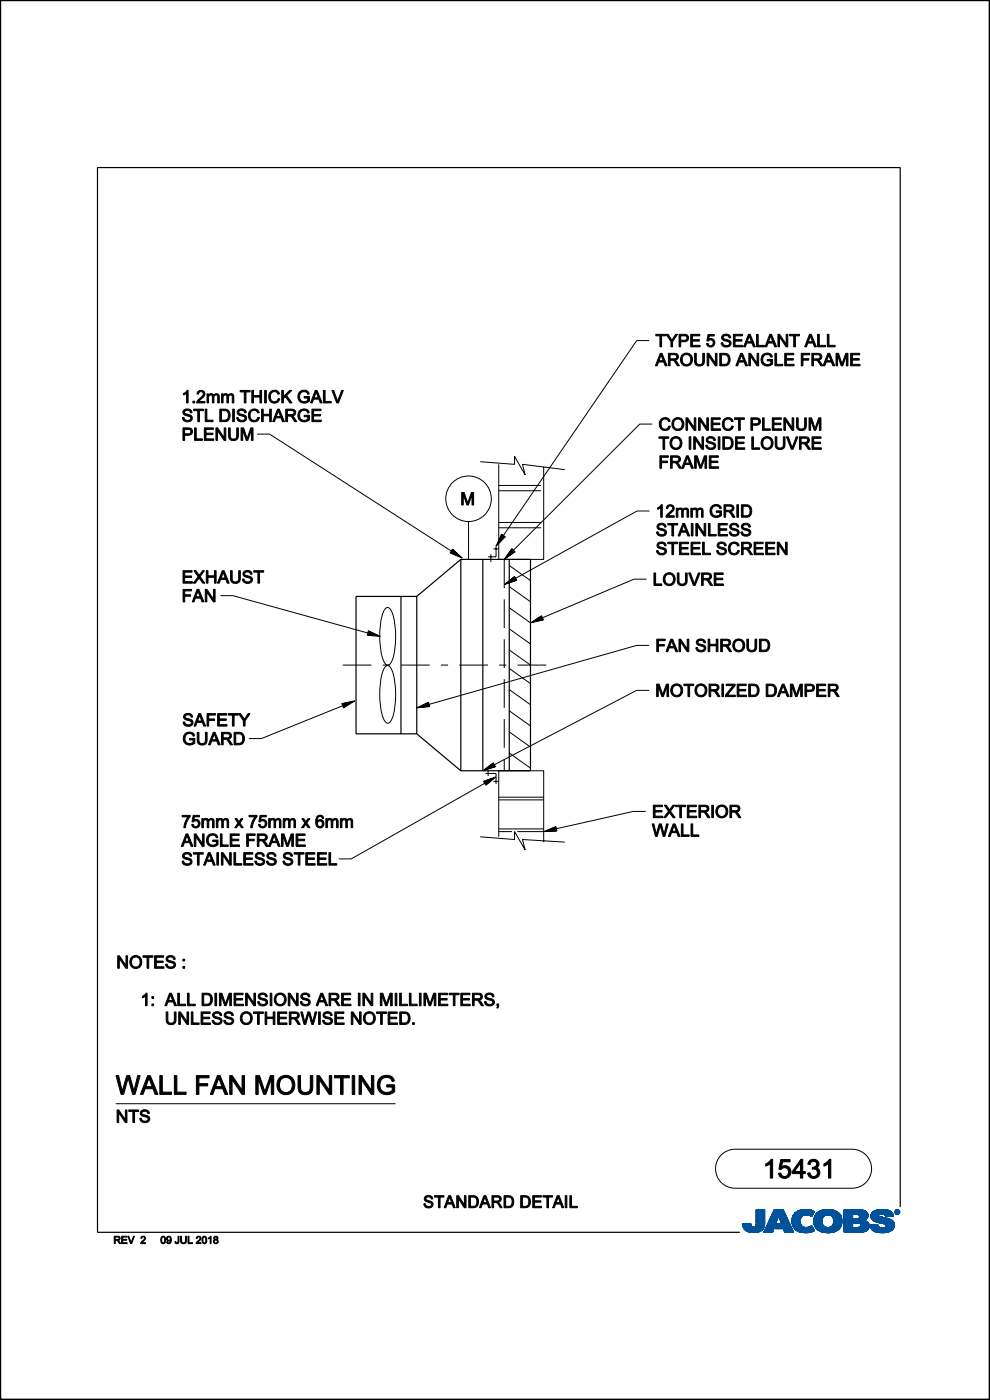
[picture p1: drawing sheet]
<svg xmlns="http://www.w3.org/2000/svg" width="210mm" height="297mm" viewBox="0 0 210 297" stroke-linecap="round" stroke-linejoin="round" font-family="sans-serif">
<path d="M97.7 118.7h14.8v44.8h-14.8M97.7 118.7v44.8M97.7 118.7l-9.3 7.8M102.4 118.7v44.8M108 118.7v44.8M85.1 126.5v29.2M88.4 126.5h-12.9v29.2h12.9M88.4 126.5v29.2M88.4 155.7l9.3 7.8M191 256.1v-220.6h-170.3v225.9h136.2M.1 296.6v.3h209.7v-296.8h-209.7v296.8" fill="none" stroke="#000" stroke-width=".25"/>
<g fill="none" stroke="#000" stroke-width=".21">
<path d="M.1 .1h209.8v296.7h-209.8zM137.7 72.3h-2.6l-28.7 41.9 .1-.3 .2 .1-.6 .5 .4-.8 .3 .3-.9 1 .6-1.3 .6 .2-1.5 1.5 .8-1.9 .8 .4-2 2 1.2-2.6 .8 .6M54.5 92.1h2.7l39.1 25.2-.3-.1 .1-.2 .6 .5-.8-.3 .2-.4 1 1-1.3-.6 .2-.6 1.6 1.5-2-.9 .4-.7 2.1 1.9-2.6-1.1 .5-.8M101.9 98l7.2 .5v-1.7l2.3 4-.6-2.3 9 1.1M105.8 98.5v20.2h9.5v-19.6M138.4 90h-2.7l-27.3 27.2 .2-.2 .2 .1-.7 .4 .5-.7 .3 .3-1.1 .8 .8-1.2 .5 .4-1.7 1.2 1.2-1.8 .7 .6-2.3 1.6 1.6-2.3 .7 .7M99.4 110.6v8.1M104.1 117.6v1.6M104.7 116.4h1.1M105.2 115.9v2.2h-1.7M105.8 103h9M105.8 104.1h9"/>
<path d="M105.8 110.8h9M105.8 112h9M107 118.7v6.1M108 120l4.5 3.2M137.8 108.4h-2.7l-26.3 14.6 .2-.2 .1 .2-.7 .2 .6-.5 .3 .3-1.4 .5 1.2-.9 .4 .5-2 .7 1.6-1.4 .5 .7-2.6 .9 2.1-1.7 .5 .8M46.7 126.4h2.7l29.3 8.1h-.3v-.2l.7 .3-.8-.1 .1-.4 1.2 .6-1.4-.1v-.7l1.9 .9-2.1-.1 .2-.9 2.5 1.2-2.8-.2 .3-1M81.7 129.2a.6 .6 0 0 1 1 0 13.8 13.8 0 0 1 1.1 7.8 6.7 6.7 0 0 1-1.3 4 .78 .78 0 0 1-1-.5 16.6 16.6 0 0 1 0-11zM107 127.1v6.1M107 135.6v6.1M108 137.9l4.5 3.2M108 133.4l4.5 3.2M108 128.9l4.5 3.2"/>
<path d="M108 124.4l4.5 3.3M137.1 122.9h-2.6l-20.1 8.4 .3-.1 .1 .1-.8 .2 .7-.5 .2 .4-1.3 .3 1.2-.8 .3 .6-2 .4 1.7-1.1 .5 .7-2.8 .6 2.4-1.5 .4 .9M137.7 136.9h-2.7l-44.7 12.7 .3-.1 .1 .1-.8 .1 .8-.3 .1 .4-1.4 .1 1.3-.6 .3 .5-2.1 .2 1.9-.9 .3 .8-2.7 .3 2.5-1.2 .2 .9M72.5 149.3l.4 .9 2.4-1.5-2.8 .6 .4 .7 1.8-1.1-2.1 .4 .4 .5 1.2-.7-1.3 .3 .1 .4 .8-.5-.8 .2 .1 .1 .3-.1-18 7.2h-2.6M72.7 141.1h6.1M81.2 141.1h1.5M81.7 141.5a.6 .6 0 0 1 1 0 13.8 13.8 0 0 1 1.1 7.8 6.7 6.7 0 0 1-1.3 4.1 .78 .78 0 0 1-1-.6 16.6 16.6 0 0 1 0-10.9zM85.1 141.1h6.1M93.5 141.1h1.6M97.4 141.1h6.1M105.9 141.1h1.5M107 144.1v6.1"/>
<path d="M107 152.5v6.1M108 159.7l4.5 3.3M108 155.3l4.5 3.2M108 150.8l4.5 3.2M108 146.3l4.5 3.2M108 141.8l4.5 3.2M109.8 141.1h6.1M137.7 146.5h-2.7l-30.8 16.1 .3-.2 .1 .1-.8 .3 .7-.6 .3 .4-1.4 .4 1.2-.9 .4 .5-2 .7 1.6-1.3 .5 .7-2.7 .8 2.2-1.7 .5 .9M101.9 177.5l7.2 .6v-1.7l2.3 3.9-.6-2.2 9 .5M102.6 165.7l.5 .9 2.1-1.8-2.6 .9 .5 .7 1.6-1.3-2 .7 .4 .5 1.2-1-1.4 .5 .2 .4 .7-.6-.7 .3 .1 .1 .2-.2-28.9 16.4h-2.6M103 164.1h2.2v2.2M103.5 163.5v1.1"/>
<path d="M104.7 165.8h1.1M105.8 177.5v-14h9.5v15.1M105.8 176.4h2.8M105.8 175.8h9.5M105.8 169.7h9.5M105.8 169.1h9.5M107 161v2.4M109.7 176.4h5.6M137 172.1h-2.7l-17 3.9 .3-.2 .1 .2-.8 .1 .8-.4 .1 .4-1.4 .1 1.4-.6 .2 .6-2.1 .1 2-.8 .2 .8-2.8 .1 2.6-1.1 .2 1M24.6 234.1h59.3M153 245l1.3-.9 1.6-.3h24.8a4.1 4.1 0 0 1 4.2 4.1 4.1 4.1 0 0 1-4.2 4.2h-24.8a4.1 4.1 0 0 1-3.8-2.6 4.1 4.1 0 0 1 .9-4.5z"/>
<circle cx="99.4" cy="105.8" r="4.8"/>
</g>
<g fill="#000" stroke="#000" stroke-width=".21">
<path d="M140 75l-1 2.6h.4l.3-.8h1.1l.3 .8h.4l-1.1-2.6zM140.2 75.2l.5 1.3h-.9z" fill-rule="evenodd"/>
<path d="M139.1 70.9h2.1v.3h-.9v2.4h-.3v-2.4h-.9z" fill-rule="evenodd"/>
<path d="M141.8 75v2.6h.3v-1.2h.4a.81 .81 0 0 1 .8 .7l.4 .5h.4l-.9-1.2a.74 .74 0 0 0 .7-.8 .74 .74 0 0 0-.9-.6zM142.1 75.2h.9a.46 .46 0 0 1 .5 .5 .46 .46 0 0 1-.6 .4h-.8z" fill-rule="evenodd"/>
<path d="M141.3 70.9h.4l.8 1.3 .8-1.3h.4l-1 1.6v1.1h-.4v-1.1z" fill-rule="evenodd"/>
<path d="M144 70.9v2.7h.4v-1.1h.7a.81 .81 0 0 0 1-.8 .81 .81 0 0 0-1.1-.8zM144.4 71.2h.7a.49 .49 0 0 1 .6 .5 .49 .49 0 0 1-.6 .5h-.7z" fill-rule="evenodd"/>
<path d="M144.7 75.3a1.34 1.34 0 0 0 0 2 1.34 1.34 0 0 0 2-.3 1.33 1.33 0 0 0-.2-1.8 1.33 1.33 0 0 0-1.8 .1zM145 75.5a.99 .99 0 0 1 1.6 .8 .99 .99 0 0 1-1.6 .8l-.3-.8z" fill-rule="evenodd"/>
<path d="M146.5 70.9h1.9v.3h-1.5v.9h1.4v.3h-1.4v.9h1.6v.3h-2z" fill-rule="evenodd"/>
<path d="M147.3 75h.4v1.5a.71 .71 0 0 0 .7 .8 .71 .71 0 0 0 .7-.8v-1.5h.3v1.5a1.05 1.05 0 0 1-1 1.1 1.05 1.05 0 0 1-1.1-1.1z" fill-rule="evenodd"/>
<path d="M150.2 71h1.3v.3h-1.1l-.1 .7a.88 .88 0 0 1 1.3 .4 .88 .88 0 0 1-.6 1.2 .88 .88 0 0 1-1.1-.7h.3a.58 .58 0 0 0 .7 .3 .58 .58 0 0 0 .4-.6 .58 .58 0 0 0-.6-.5l-.5 .3-.3-.1z" fill-rule="evenodd"/>
<path d="M150 75h.4l1.4 2v-2h.3v2.6h-.4l-1.4-2.1v2.1h-.3z" fill-rule="evenodd"/>
<path d="M152.7 75v2.6h.9a1.33 1.33 0 0 0 1.3-1.3 1.33 1.33 0 0 0-1.3-1.3zM153 75.3h.6a1.02 1.02 0 0 1 .9 1 1.02 1.02 0 0 1-.9 1h-.6z" fill-rule="evenodd"/>
<path d="M153.3 71.1a1.04 1.04 0 0 1 1.7 .6h-.3a.63 .63 0 0 0-.7-.5 .63 .63 0 0 0-.6 .5l.4 .2a1.05 1.05 0 0 1 1.3 1.1 1.11 1.11 0 0 1-1.2 .6 1.11 1.11 0 0 1-.9-.9h.3a.72 .72 0 0 0 .7 .6 .72 .72 0 0 0 .7-.6l-.4-.2a.98 .98 0 0 1-1.1-1.3z" fill-rule="evenodd"/>
<path d="M155.6 70.9h1.9v.3h-1.6v.9h1.5v.3h-1.5v.9h1.6v.3h-1.9z" fill-rule="evenodd"/>
<path d="M157.1 75l-1 2.6h.4l.2-.8h1.2l.3 .8h.4l-1.1-2.6zM157.3 75.2l.4 1.3h-.8z" fill-rule="evenodd"/>
<path d="M158.8 70.9l-1.1 2.7h.4l.3-.8h1.1l.3 .8h.4l-1.1-2.7zM158.9 71.2l.5 1.3h-.9z" fill-rule="evenodd"/>
<path d="M158.8 75h.4l1.4 2v-2h.3v2.6h-.3l-1.4-2.1v2.1h-.4z" fill-rule="evenodd"/>
<path d="M160.5 70.9h.3v2.4h1.3v.3h-1.6z" fill-rule="evenodd"/>
<path d="M163.3 70.9l-1 2.7h.3l.3-.8h1.1l.3 .8h.4l-1-2.7zM163.5 71.2l.4 1.3h-.9z" fill-rule="evenodd"/>
<path d="M161.9 75.2a1.21 1.21 0 0 1 1.9 .5l-.3 .1a.96 .96 0 0 0-1.3-.5 .96 .96 0 0 0-.4 1.4 1.05 1.05 0 0 0 1.7 .4v-.5h-.7v-.3h1.1v.9a1.43 1.43 0 0 1-2.1 .1 1.43 1.43 0 0 1 .1-2.1z" fill-rule="evenodd"/>
<path d="M164.4 75h.3v2.3h1.3v.3h-1.6z" fill-rule="evenodd"/>
<path d="M165 70.9h.4l1.4 2.1v-2.1h.3v2.7h-.4l-1.3-2.1v2.1h-.4z" fill-rule="evenodd"/>
<path d="M166.5 75h1.9v.3h-1.6v.8h1.5v.3h-1.5v.9h1.6v.3h-1.9z" fill-rule="evenodd"/>
<path d="M167.5 70.9h2.1v.3h-.9v2.4h-.3v-2.4h-.9z" fill-rule="evenodd"/>
<path d="M170 75h1.8v.3h-1.5v.8h1.3v.3h-1.3v1.2h-.3z" fill-rule="evenodd"/>
<path d="M171.7 70.9l-1 2.7h.4l.3-.8h1.1l.3 .8h.4l-1.1-2.7zM171.9 71.2l.5 1.3h-.9z" fill-rule="evenodd"/>
<path d="M172.2 75v2.6h.4v-1.2h.4a.81 .81 0 0 1 .8 .7l.3 .5h.4l-.9-1.2a.74 .74 0 0 0 .7-.8 .74 .74 0 0 0-.9-.6zM172.6 75.2h.8a.46 .46 0 0 1 .6 .5 .46 .46 0 0 1-.7 .4h-.7z" fill-rule="evenodd"/>
<path d="M173.4 70.9h.4v2.4h1.3v.3h-1.7z" fill-rule="evenodd"/>
<path d="M175.6 75l-1 2.6h.4l.3-.8h1.1l.3 .8h.4l-1.1-2.6zM175.8 75.2l.5 1.3h-.9z" fill-rule="evenodd"/>
<path d="M175.5 70.9h.3v2.4h1.3v.3h-1.6z" fill-rule="evenodd"/>
<path d="M177.3 75h.6l.7 2.2 .8-2.2h.5v2.6h-.4v-2.2l-.7 2.2h-.4l-.7-2.2v2.2h-.4z" fill-rule="evenodd"/>
<path d="M180.4 75h2v.3h-1.6v.8h1.5v.3h-1.5v.9h1.6v.3h-2z" fill-rule="evenodd"/>
<path d="M39 87a1.04 1.04 0 0 1 1.7 .5l-.3 .1a.63 .63 0 0 0-.6-.5 .63 .63 0 0 0-.6 .5l.3 .2a1.05 1.05 0 0 1 1.3 1.1 1.11 1.11 0 0 1-1.2 .6 1.11 1.11 0 0 1-.9-.9h.3a.72 .72 0 0 0 .7 .6 .72 .72 0 0 0 .7-.6l-.3-.3a.98 .98 0 0 1-1.2-1.2z" fill-rule="evenodd"/>
<path d="M38.8 90.8v2.6h.4v-1.1h.6a.81 .81 0 0 0 1-.8 .81 .81 0 0 0-1-.7zM39.2 91.1h.6a.49 .49 0 0 1 .7 .5 .49 .49 0 0 1-.7 .4h-.6z" fill-rule="evenodd"/>
<path d="M38.9 83.5l.8-.7h.2v2.7h-.3v-2.1l-.7 .4z" fill-rule="evenodd"/>
<path d="M40.9 85.1h.4v.4h-.4z" fill-rule="evenodd"/>
<path d="M41.3 90.8h.3v2.3h1.3v.3h-1.6z" fill-rule="evenodd"/>
<path d="M41.1 86.8h2.1v.3h-.9v2.3h-.3v-2.3h-.9z" fill-rule="evenodd"/>
<path d="M43.3 90.8h2v.3h-1.6v.8h1.5v.3h-1.5v.9h1.6v.3h-2z" fill-rule="evenodd"/>
<path d="M42 83a.87 .87 0 0 1 1.4 .2 .87 .87 0 0 1-.5 1.3l-.7 .7h1.3v.3h-1.8a3 3 0 0 1 1.3-1.6 .51 .51 0 0 0-.2-.8 .51 .51 0 0 0-.7 .5h-.3z" fill-rule="evenodd"/>
<path d="M43.5 86.8h.4v2.3h1.3v.3h-1.7z" fill-rule="evenodd"/>
<path d="M43.9 83.6h.3v.2a.65 .65 0 0 1 1.1 .1 .62 .62 0 0 1 .7-.4 .62 .62 0 0 1 .5 .7v1.3h-.3v-1.2a.43 .43 0 0 0-.5-.5 .43 .43 0 0 0-.3 .6v1.1h-.3v-1.3a.44 .44 0 0 0-.6-.4 .44 .44 0 0 0-.3 .7v1h-.3z" fill-rule="evenodd"/>
<path d="M45.8 90.8h.4l1.4 2.1v-2.1h.3v2.6h-.4l-1.4-2.1v2.1h-.3z" fill-rule="evenodd"/>
<path d="M46.6 86.8v2.6h1a1.33 1.33 0 0 0 1.2-1.3 1.33 1.33 0 0 0-1.3-1.3zM47 87.1h.5a1.02 1.02 0 0 1 1 1 1.02 1.02 0 0 1-1 1h-.5z" fill-rule="evenodd"/>
<path d="M47 83.6h.3v.2a.65 .65 0 0 1 1.1 .1 .62 .62 0 0 1 .7-.4 .62 .62 0 0 1 .5 .7v1.3h-.3v-1.2a.43 .43 0 0 0-.5-.5 .43 .43 0 0 0-.3 .6v1.1h-.4v-1.3a.44 .44 0 0 0-.5-.4 .44 .44 0 0 0-.3 .7v1h-.3z" fill-rule="evenodd"/>
<path d="M49.4 86.8h.3v2.6h-.3z" fill-rule="evenodd"/>
<path d="M50.6 87a1.04 1.04 0 0 1 1.6 .5l-.3 .1a.63 .63 0 0 0-.6-.5 .63 .63 0 0 0-.6 .5l.3 .2a1.05 1.05 0 0 1 1.3 1.1 1.11 1.11 0 0 1-1.2 .6 1.11 1.11 0 0 1-.9-.9h.3a.72 .72 0 0 0 .7 .6 .72 .72 0 0 0 .8-.6l-.4-.3a.98 .98 0 0 1-1.2-1.2z" fill-rule="evenodd"/>
<path d="M48.5 90.8h.3v1.5a.71 .71 0 0 0 .7 .9 .71 .71 0 0 0 .7-.9v-1.5h.4v1.5a1.05 1.05 0 0 1-1.1 1.2 1.05 1.05 0 0 1-1-1.2z" fill-rule="evenodd"/>
<path d="M51.1 90.8h.6l.7 2.2 .8-2.2h.5v2.6h-.4v-2.2l-.7 2.2h-.4l-.7-2.2v2.2h-.4z" fill-rule="evenodd"/>
<path d="M50.9 82.8h2.1v.3h-.8v2.4h-.4v-2.4h-.9z" fill-rule="evenodd"/>
<path d="M53.4 82.8h.4v1.1h1.3v-1.1h.4v2.7h-.4v-1.3h-1.3v1.3h-.4z" fill-rule="evenodd"/>
<path d="M53.1 87a1.15 1.15 0 0 1 1.9 .5l-.4 .1a.87 .87 0 0 0-1.1-.4 .87 .87 0 0 0-.4 1.1 .82 .82 0 0 0 .7 .9 .82 .82 0 0 0 .9-.7l.3 .1a1.22 1.22 0 0 1-1.5 .8 1.22 1.22 0 0 1-.8-1.6z" fill-rule="evenodd"/>
<path d="M55.5 86.8h.3v1.1h1.4v-1.1h.4v2.6h-.4v-1.2h-1.4v1.2h-.3z" fill-rule="evenodd"/>
<path d="M56.1 82.8h.4v2.7h-.4z" fill-rule="evenodd"/>
<path d="M58.9 86.8l-1.1 2.6h.4l.3-.8h1.1l.3 .8h.4l-1.1-2.6zM59 87.1l.5 1.3h-.9z" fill-rule="evenodd"/>
<path d="M57.4 83.1a1.15 1.15 0 0 1 1.9 .5h-.3a.87 .87 0 0 0-1.2-.4 .87 .87 0 0 0-.4 1.1 .82 .82 0 0 0 .7 .9 .82 .82 0 0 0 .9-.7l.3 .1a1.22 1.22 0 0 1-1.5 .9 1.22 1.22 0 0 1-.8-1.6z" fill-rule="evenodd"/>
<path d="M59.8 82.8h.3v1.3l1.3-1.3h.5l-1.1 1.1 1.2 1.6h-.5l-1-1.4-.4 .5v.9h-.3z" fill-rule="evenodd"/>
<path d="M60.6 86.8v2.6h.4v-1.1h.4a.81 .81 0 0 1 .8 .6l.3 .5h.4l-.9-1.2a.74 .74 0 0 0 .7-.8 .74 .74 0 0 0-.9-.6zM61 87.1h.8a.46 .46 0 0 1 .6 .5 .46 .46 0 0 1-.7 .4h-.7z" fill-rule="evenodd"/>
<path d="M63.6 83.1a1.21 1.21 0 0 1 2 .5l-.3 .1a.96 .96 0 0 0-1.3-.5 .96 .96 0 0 0-.4 1.4 1.05 1.05 0 0 0 1.7 .3v-.5h-.8v-.3h1.1v1a1.43 1.43 0 0 1-2 .1 1.43 1.43 0 0 1 0-2.1z" fill-rule="evenodd"/>
<path d="M63.6 87a1.21 1.21 0 0 1 2 .5l-.3 .1a.96 .96 0 0 0-1.3-.4 .96 .96 0 0 0-.4 1.3 1.05 1.05 0 0 0 1.7 .4v-.5h-.8v-.3h1.1v1a1.43 1.43 0 0 1-2 0 1.43 1.43 0 0 1 0-2.1z" fill-rule="evenodd"/>
<path d="M66.9 82.8l-1 2.7h.3l.3-.8h1.1l.3 .8h.4l-1-2.7zM67.1 83.1l.4 1.3h-.9z" fill-rule="evenodd"/>
<path d="M66.2 86.8h1.9v.3h-1.6v.8h1.5v.3h-1.5v.9h1.6v.3h-1.9z" fill-rule="evenodd"/>
<path d="M68.6 82.8h.4v2.4h1.3v.3h-1.7z" fill-rule="evenodd"/>
<path d="M70.4 82.8h.4l.8 2.4 .9-2.4h.3l-1 2.7h-.4z" fill-rule="evenodd"/>
<path d="M140 96.7h1.8v.3h-1.5v.8h1.3v.3h-1.3v1.2h-.3z" fill-rule="evenodd"/>
<path d="M139.8 92.7h2.1v.3h-.9v2.3h-.4v-2.3h-.8z" fill-rule="evenodd"/>
<path d="M140.3 88.9a1.15 1.15 0 0 1 1.9 .5h-.4a.87 .87 0 0 0-1.1-.4 .87 .87 0 0 0-.5 1.2 .82 .82 0 0 0 .7 .8 .82 .82 0 0 0 1-.6h.3a1.22 1.22 0 0 1-1.6 .9 1.22 1.22 0 0 1-.7-1.6z" fill-rule="evenodd"/>
<path d="M142.5 93a1.34 1.34 0 0 0 0 2 1.34 1.34 0 0 0 2-.3 1.33 1.33 0 0 0-.2-1.7 1.33 1.33 0 0 0-1.8 0zM142.7 93.2a.99 .99 0 0 1 1.6 .8 .99 .99 0 0 1-1.6 .8l-.2-.8z" fill-rule="evenodd"/>
<path d="M142.2 96.7v2.6h.4v-1.1l.7 .1 .8 1h.5l-1-1.2a.74 .74 0 0 0 .7-.8 .74 .74 0 0 0-.9-.6zM142.6 97h.8a.46 .46 0 0 1 .6 .5 .46 .46 0 0 1-.7 .4h-.7z" fill-rule="evenodd"/>
<path d="M142.9 89a1.34 1.34 0 0 0 0 2 1.34 1.34 0 0 0 2-.3 1.33 1.33 0 0 0-.2-1.8 1.33 1.33 0 0 0-1.8 .1zM143.2 89.2a.99 .99 0 0 1 1.5 .8 .99 .99 0 0 1-1.6 .8l-.2-.8z" fill-rule="evenodd"/>
<path d="M145.6 96.7l-1 2.6h.4l.3-.8h1.1l.3 .8h.4l-1.1-2.6zM145.8 97l.5 1.3h-.9z" fill-rule="evenodd"/>
<path d="M145.5 88.6h.4l1.4 2.1v-2.1h.3v2.7h-.4l-1.4-2.1v2.1h-.3z" fill-rule="evenodd"/>
<path d="M146.2 92.7h.3v2.6h-.3z" fill-rule="evenodd"/>
<path d="M147.2 92.7h.3l1.4 2v-2h.3v2.6h-.3l-1.4-2.1v2.1h-.3z" fill-rule="evenodd"/>
<path d="M147.4 96.7h.5l.7 2.3 .8-2.3h.5v2.6h-.4v-2.2l-.7 2.2h-.3l-.8-2.2v2.2h-.3z" fill-rule="evenodd"/>
<path d="M148.2 88.6h.3l1.4 2.1v-2.1h.4v2.7h-.4l-1.4-2.1v2.1h-.3z" fill-rule="evenodd"/>
<path d="M150.1 92.8a1.04 1.04 0 0 1 1.6 .6h-.3a.63 .63 0 0 0-.6-.5 .63 .63 0 0 0-.6 .6l.3 .2a1.05 1.05 0 0 1 1.3 1.1 1.11 1.11 0 0 1-1.2 .6 1.11 1.11 0 0 1-.9-.9l.3-.1a.72 .72 0 0 0 .7 .7 .72 .72 0 0 0 .8-.6l-.4-.3a.98 .98 0 0 1-1.2-1.2z" fill-rule="evenodd"/>
<path d="M150.5 96.7h1.9v.3h-1.6v.8h1.5v.3h-1.5v.9h1.6v.3h-1.9z" fill-rule="evenodd"/>
<path d="M150.9 88.6h1.9v.4h-1.6v.8h1.5v.3h-1.5v.9h1.6v.3h-1.9z" fill-rule="evenodd"/>
<path d="M152.4 92.7h.3v2.6h-.3z" fill-rule="evenodd"/>
<path d="M153.3 92.7v2.6h1a1.33 1.33 0 0 0 1.2-1.3 1.33 1.33 0 0 0-1.3-1.3zM153.7 93h.5a1.02 1.02 0 0 1 1 1 1.02 1.02 0 0 1-1 1h-.5z" fill-rule="evenodd"/>
<path d="M153.7 88.9a1.15 1.15 0 0 1 1.8 .5h-.3a.87 .87 0 0 0-1.2-.4 .87 .87 0 0 0-.4 1.2 .82 .82 0 0 0 .7 .8 .82 .82 0 0 0 .9-.6h.4a1.22 1.22 0 0 1-1.6 .9 1.22 1.22 0 0 1-.8-1.6z" fill-rule="evenodd"/>
<path d="M156 92.7h1.9v.3h-1.5v.8h1.4v.3h-1.4v.9h1.6v.3h-2z" fill-rule="evenodd"/>
<path d="M155.8 88.6h2.1v.4h-.9v2.3h-.3v-2.3h-.9z" fill-rule="evenodd"/>
<path d="M159.3 88.6v2.7h.3v-1.1h.7a.81 .81 0 0 0 1-.8 .81 .81 0 0 0-1-.8zM159.6 89h.7a.49 .49 0 0 1 .7 .4 .49 .49 0 0 1-.7 .5h-.7z" fill-rule="evenodd"/>
<path d="M159.5 92.7h.3v2.3h1.3v.3h-1.6z" fill-rule="evenodd"/>
<path d="M161.8 93a1.34 1.34 0 0 0 0 2 1.34 1.34 0 0 0 2-.3 1.33 1.33 0 0 0-.2-1.7 1.33 1.33 0 0 0-1.8 0zM162.1 93.2a.99 .99 0 0 1 1.5 .8 .99 .99 0 0 1-1.5 .8l-.3-.8z" fill-rule="evenodd"/>
<path d="M161.7 88.6h.4v2.4h1.3v.3h-1.7z" fill-rule="evenodd"/>
<path d="M163.8 88.6h1.9v.4h-1.5v.8h1.4v.3h-1.4v.9h1.6v.3h-2z" fill-rule="evenodd"/>
<path d="M164.4 92.7h.4v1.5a.71 .71 0 0 0 .7 .9 .71 .71 0 0 0 .7-.9v-1.5h.3v1.5a1.05 1.05 0 0 1-1 1.2 1.05 1.05 0 0 1-1.1-1.2z" fill-rule="evenodd"/>
<path d="M166.3 88.6h.3l1.4 2.1v-2.1h.4v2.7h-.4l-1.4-2.1v2.1h-.3z" fill-rule="evenodd"/>
<path d="M166.8 92.7h.4l.8 2.3 .9-2.3h.4l-1.1 2.6h-.3z" fill-rule="evenodd"/>
<path d="M169.6 92.7v2.6h.3v-1.2h.4a.81 .81 0 0 1 .8 .7l.4 .5h.4l-1-1.2a.74 .74 0 0 0 .8-.8 .74 .74 0 0 0-1-.6zM169.9 93h.9a.46 .46 0 0 1 .5 .5 .46 .46 0 0 1-.6 .3h-.8z" fill-rule="evenodd"/>
<path d="M169 88.6h.3v1.6a.71 .71 0 0 0 .7 .8 .71 .71 0 0 0 .7-.8v-1.6h.3v1.6a1.05 1.05 0 0 1-1 1.1 1.05 1.05 0 0 1-1-1.1z" fill-rule="evenodd"/>
<path d="M171.6 88.6h.5l.8 2.3 .8-2.3h.4v2.7h-.3v-2.2l-.8 2.2h-.3l-.7-2.3v2.3h-.4z" fill-rule="evenodd"/>
<path d="M172.2 92.7h2v.3h-1.6v.8h1.5v.3h-1.5v.9h1.6v.3h-2z" fill-rule="evenodd"/>
<path d="M97.9 104.5h.6l.7 2.3 .8-2.3h.5v2.6h-.4v-2.2l-.7 2.2h-.4l-.7-2.2v2.2h-.4z" fill-rule="evenodd"/>
<path d="M139.6 111.2a1.04 1.04 0 0 1 1.7 .6h-.3a.63 .63 0 0 0-.7-.5 .63 .63 0 0 0-.6 .5l.4 .3a1.05 1.05 0 0 1 1.2 1.1 1.11 1.11 0 0 1-1.1 .5 1.11 1.11 0 0 1-.9-.8l.3-.1a.72 .72 0 0 0 .7 .6 .72 .72 0 0 0 .7-.5l-.4-.3a.98 .98 0 0 1-1.1-1.2z" fill-rule="evenodd"/>
<path d="M139.6 115.2a1.04 1.04 0 0 1 1.7 .6h-.3a.63 .63 0 0 0-.7-.5 .63 .63 0 0 0-.6 .5l.4 .2a1.05 1.05 0 0 1 1.2 1.1 1.11 1.11 0 0 1-1.1 .6 1.11 1.11 0 0 1-.9-.9h.3a.72 .72 0 0 0 .7 .6 .72 .72 0 0 0 .7-.6l-.4-.3a.98 .98 0 0 1-1.1-1.2z" fill-rule="evenodd"/>
<path d="M139.5 107.7l.8-.6h.2v2.6h-.3v-2l-.7 .4z" fill-rule="evenodd"/>
<path d="M141.7 111.1h2.1v.3h-.9v2.3h-.4v-2.3h-.8z" fill-rule="evenodd"/>
<path d="M141.7 115h2.1v.3h-.9v2.4h-.4v-2.4h-.8z" fill-rule="evenodd"/>
<path d="M141.6 107.3a.87 .87 0 0 1 1.3 .2 .87 .87 0 0 1-.5 1.2l-.7 .7h1.3v.3h-1.7a3 3 0 0 1 1.2-1.5 .51 .51 0 0 0-.2-.8 .51 .51 0 0 0-.6 .5l-.4-.1z" fill-rule="evenodd"/>
<path d="M143.5 107.8h.2v.3a.65 .65 0 0 1 1.2 0 .62 .62 0 0 1 .7-.3 .62 .62 0 0 1 .5 .6v1.3h-.4v-1.2a.43 .43 0 0 0-.4-.5 .43 .43 0 0 0-.4 .6v1.1h-.3v-1.2a.44 .44 0 0 0-.6-.4 .44 .44 0 0 0-.2 .6v1h-.3z" fill-rule="evenodd"/>
<path d="M144.8 111.1l-1 2.6h.4l.3-.8h1.1l.3 .8h.4l-1.1-2.6zM145 111.3l.5 1.3h-.9z" fill-rule="evenodd"/>
<path d="M144.1 115h1.9v.3h-1.5v.8h1.4v.4h-1.4v.9h1.6v.3h-2z" fill-rule="evenodd"/>
<path d="M146.5 107.8h.3v.3a.65 .65 0 0 1 1.2 0 .62 .62 0 0 1 .7-.3 .62 .62 0 0 1 .4 .6v1.3h-.3v-1.2a.43 .43 0 0 0-.5-.5 .43 .43 0 0 0-.3 .6v1.1h-.3v-1.2a.44 .44 0 0 0-.6-.4 .44 .44 0 0 0-.2 .6v1h-.4z" fill-rule="evenodd"/>
<path d="M146.6 115h1.9v.3h-1.6v.8h1.5v.4h-1.5v.9h1.7v.3h-2z" fill-rule="evenodd"/>
<path d="M146.6 111.1h.4v2.6h-.4z" fill-rule="evenodd"/>
<path d="M147.6 111.1h.4l1.4 2v-2h.3v2.6h-.4l-1.4-2.1v2.1h-.3z" fill-rule="evenodd"/>
<path d="M149 115h.4v2.4h1.3v.3h-1.7z" fill-rule="evenodd"/>
<path d="M150.3 111.1h.3v2.3h1.3v.3h-1.6z" fill-rule="evenodd"/>
<path d="M151 107.3a1.21 1.21 0 0 1 2 .5l-.3 .1a.96 .96 0 0 0-1.3-.4 .96 .96 0 0 0-.4 1.3 1.05 1.05 0 0 0 1.7 .4v-.5h-.8v-.3h1.2v1a1.43 1.43 0 0 1-2.1 0 1.43 1.43 0 0 1 0-2.1z" fill-rule="evenodd"/>
<path d="M152.4 115.2a1.04 1.04 0 0 1 1.6 .6h-.3a.63 .63 0 0 0-.6-.5 .63 .63 0 0 0-.6 .5l.3 .2a1.05 1.05 0 0 1 1.3 1.1 1.11 1.11 0 0 1-1.2 .6 1.11 1.11 0 0 1-.9-.9h.3a.72 .72 0 0 0 .7 .6 .72 .72 0 0 0 .8-.6l-.4-.3a.98 .98 0 0 1-1.2-1.2z" fill-rule="evenodd"/>
<path d="M152.3 111.1h2v.3h-1.6v.8h1.5v.3h-1.5v.9h1.6v.3h-2z" fill-rule="evenodd"/>
<path d="M153.6 107.1v2.6h.3v-1.1h.4a.81 .81 0 0 1 .8 .6l.4 .5h.4l-1-1.2a.74 .74 0 0 0 .8-.8 .74 .74 0 0 0-1-.6zM153.9 107.4h.9a.46 .46 0 0 1 .5 .5 .46 .46 0 0 1-.6 .4h-.8z" fill-rule="evenodd"/>
<path d="M155 111.2a1.04 1.04 0 0 1 1.7 .6h-.3a.63 .63 0 0 0-.6-.5 .63 .63 0 0 0-.6 .5l.3 .3a1.05 1.05 0 0 1 1.3 1.1 1.11 1.11 0 0 1-1.2 .5 1.11 1.11 0 0 1-.9-.8l.3-.1a.72 .72 0 0 0 .7 .6 .72 .72 0 0 0 .7-.5l-.4-.3a.98 .98 0 0 1-1.1-1.2z" fill-rule="evenodd"/>
<path d="M156.3 107.1h.4v2.6h-.4z" fill-rule="evenodd"/>
<path d="M154.9 115.3a1.15 1.15 0 0 1 1.9 .5h-.3a.87 .87 0 0 0-1.2-.4 .87 .87 0 0 0-.4 1.1 .82 .82 0 0 0 .7 .9 .82 .82 0 0 0 .9-.7l.3 .1a1.22 1.22 0 0 1-1.5 .9 1.22 1.22 0 0 1-.8-1.6z" fill-rule="evenodd"/>
<path d="M157.5 111.2a1.04 1.04 0 0 1 1.7 .6h-.3a.63 .63 0 0 0-.7-.5 .63 .63 0 0 0-.6 .5l.4 .3a1.05 1.05 0 0 1 1.2 1.1 1.11 1.11 0 0 1-1.1 .5 1.11 1.11 0 0 1-.9-.8l.3-.1a.72 .72 0 0 0 .7 .6 .72 .72 0 0 0 .7-.5l-.4-.3a.98 .98 0 0 1-1.1-1.2z" fill-rule="evenodd"/>
<path d="M157.3 107.1v2.6h.9a1.33 1.33 0 0 0 1.3-1.3 1.33 1.33 0 0 0-1.3-1.3zM157.6 107.4h.6a1.02 1.02 0 0 1 .9 1 1.02 1.02 0 0 1-.9 1h-.6z" fill-rule="evenodd"/>
<path d="M157.3 115v2.7h.3v-1.2h.4a.81 .81 0 0 1 .8 .6l.4 .6h.4l-.9-1.2a.74 .74 0 0 0 .7-.9 .74 .74 0 0 0-.9-.6zM157.6 115.3h.9a.46 .46 0 0 1 .5 .5 .46 .46 0 0 1-.6 .4h-.8z" fill-rule="evenodd"/>
<path d="M160 115h1.9v.3h-1.6v.8h1.5v.4h-1.5v.9h1.6v.3h-1.9z" fill-rule="evenodd"/>
<path d="M162.4 115h1.9v.3h-1.5v.8h1.4v.4h-1.4v.9h1.6v.3h-2z" fill-rule="evenodd"/>
<path d="M164.9 115h.3l1.4 2.1v-2.1h.4v2.7h-.4l-1.4-2.1v2.1h-.3z" fill-rule="evenodd"/>
<path d="M38.8 121.1h1.9v.3h-1.5v.8h1.4v.3h-1.4v.9h1.6v.3h-2z" fill-rule="evenodd"/>
<path d="M38.8 125h1.8v.4h-1.4v.8h1.2v.3h-1.2v1.2h-.4z" fill-rule="evenodd"/>
<path d="M41.8 125l-1 2.7h.4l.2-.8h1.2l.3 .8h.4l-1.1-2.7zM42 125.3l.4 1.3h-.9z" fill-rule="evenodd"/>
<path d="M41.1 121.1h.4l.7 1 .8-1h.4l-1 1.2 1 1.4h-.4l-.8-1.1-.8 1.1h-.4l1-1.4z" fill-rule="evenodd"/>
<path d="M43.5 125h.4l1.4 2.1v-2.1h.3v2.7h-.3l-1.4-2.1v2.1h-.4z" fill-rule="evenodd"/>
<path d="M43.8 121.1h.3v1.1h1.4v-1.1h.3v2.6h-.3v-1.2h-1.4v1.2h-.3z" fill-rule="evenodd"/>
<path d="M47.2 121.1l-1.1 2.6h.4l.3-.8h1.1l.3 .8h.4l-1.1-2.6zM47.3 121.3l.5 1.3h-.9z" fill-rule="evenodd"/>
<path d="M48.9 121.1h.3v1.5a.71 .71 0 0 0 .7 .9 .71 .71 0 0 0 .7-.9v-1.5h.4v1.5a1.05 1.05 0 0 1-1.1 1.2 1.05 1.05 0 0 1-1-1.2z" fill-rule="evenodd"/>
<path d="M51.8 121.2a1.04 1.04 0 0 1 1.7 .6h-.4a.63 .63 0 0 0-.6-.5 .63 .63 0 0 0-.6 .6l.4 .2a1.05 1.05 0 0 1 1.2 1.1 1.11 1.11 0 0 1-1.1 .6 1.11 1.11 0 0 1-1-.9l.4-.1a.72 .72 0 0 0 .7 .7 .72 .72 0 0 0 .7-.6l-.4-.3a.98 .98 0 0 1-1.1-1.2z" fill-rule="evenodd"/>
<path d="M53.8 121.1h2.1v.3h-.8v2.3h-.4v-2.3h-.9z" fill-rule="evenodd"/>
<path d="M138.7 121.5h.4v2.4h1.3v.3h-1.7z" fill-rule="evenodd"/>
<path d="M139.3 135.6h1.8v.3h-1.4v.8h1.2v.3h-1.2v1.2h-.4z" fill-rule="evenodd"/>
<path d="M141 121.9a1.34 1.34 0 0 0 .1 2 1.34 1.34 0 0 0 2-.3 1.33 1.33 0 0 0-.3-1.8 1.33 1.33 0 0 0-1.8 .1zM141.3 122.1a.99 .99 0 0 1 1.6 .8 .99 .99 0 0 1-1.6 .8l-.3-.8z" fill-rule="evenodd"/>
<path d="M142.3 135.6l-1 2.6h.3l.3-.8h1.1l.4 .8h.3l-1-2.6zM142.5 135.9l.4 1.3h-.9z" fill-rule="evenodd"/>
<path d="M144 135.6h.4l1.4 2.1v-2.1h.3v2.6h-.3l-1.4-2v2h-.4z" fill-rule="evenodd"/>
<path d="M143.7 121.5h.3v1.6a.71 .71 0 0 0 .7 .8 .71 .71 0 0 0 .7-.8v-1.6h.4v1.6a1.05 1.05 0 0 1-1.1 1.1 1.05 1.05 0 0 1-1-1.1z" fill-rule="evenodd"/>
<path d="M146.1 121.5h.4l.8 2.4 .8-2.4h.4l-1 2.7h-.4z" fill-rule="evenodd"/>
<path d="M148 135.8a1.04 1.04 0 0 1 1.6 .5l-.3 .1a.63 .63 0 0 0-.6-.5 .63 .63 0 0 0-.6 .5l.3 .2a1.05 1.05 0 0 1 1.3 1.1 1.11 1.11 0 0 1-1.2 .6 1.11 1.11 0 0 1-.9-.9h.3a.72 .72 0 0 0 .7 .6 .72 .72 0 0 0 .8-.6l-.4-.3a.98 .98 0 0 1-1.2-1.2z" fill-rule="evenodd"/>
<path d="M148.8 121.5v2.7h.4v-1.2l.7 .1 .8 1.1h.4l-.9-1.2a.74 .74 0 0 0 .7-.8 .74 .74 0 0 0-.9-.7zM149.2 121.8h.8a.46 .46 0 0 1 .6 .5 .46 .46 0 0 1-.7 .4h-.7z" fill-rule="evenodd"/>
<path d="M150.2 135.6h.4v1.1h1.3v-1.1h.4v2.6h-.4v-1.2h-1.3v1.2h-.4z" fill-rule="evenodd"/>
<path d="M151.5 121.5h1.9v.4h-1.6v.8h1.5v.3h-1.5v.9h1.7v.3h-2z" fill-rule="evenodd"/>
<path d="M152.9 135.6v2.6h.3v-1.1l.8 .1 .8 1h.4l-1-1.2a.74 .74 0 0 0 .8-.8 .74 .74 0 0 0-1-.6zM153.2 135.9h.9a.46 .46 0 0 1 .5 .5 .46 .46 0 0 1-.6 .4h-.8z" fill-rule="evenodd"/>
<path d="M155.8 135.9a1.34 1.34 0 0 0 0 2 1.34 1.34 0 0 0 2-.3 1.33 1.33 0 0 0-.2-1.7 1.33 1.33 0 0 0-1.8 0zM156.1 136.1a.99 .99 0 0 1 1.5 .8 .99 .99 0 0 1-1.5 .8l-.3-.7z" fill-rule="evenodd"/>
<path d="M158.4 135.6h.4v1.5a.71 .71 0 0 0 .7 .9 .71 .71 0 0 0 .7-.9v-1.5h.3v1.5a1.05 1.05 0 0 1-1 1.2 1.05 1.05 0 0 1-1.1-1.2z" fill-rule="evenodd"/>
<path d="M161.1 135.6v2.6h.9a1.33 1.33 0 0 0 1.3-1.3 1.33 1.33 0 0 0-1.3-1.3zM161.4 135.9h.6a1.02 1.02 0 0 1 .9 1 1.02 1.02 0 0 1-.9 1h-.6z" fill-rule="evenodd"/>
<path d="M39.2 151.5a1.04 1.04 0 0 1 1.7 .6l-.4 .1a.63 .63 0 0 0-.6-.5 .63 .63 0 0 0-.6 .5l.4 .2a1.05 1.05 0 0 1 1.2 1.1 1.11 1.11 0 0 1-1.1 .6 1.11 1.11 0 0 1-1-.9h.4a.72 .72 0 0 0 .7 .6 .72 .72 0 0 0 .7-.6l-.4-.3a.98 .98 0 0 1-1.1-1.2z" fill-rule="evenodd"/>
<path d="M39.3 155.6a1.21 1.21 0 0 1 2 .5l-.3 .1a.96 .96 0 0 0-1.4-.4 .96 .96 0 0 0-.3 1.3 1.05 1.05 0 0 0 1.7 .4v-.5h-.8v-.3h1.1v.9a1.43 1.43 0 0 1-2.1 .1 1.43 1.43 0 0 1 .1-2.1z" fill-rule="evenodd"/>
<path d="M42.2 151.4l-1.1 2.6h.4l.3-.8h1.1l.3 .8h.4l-1.1-2.6zM42.3 151.7l.5 1.3h-.9z" fill-rule="evenodd"/>
<path d="M41.8 155.4h.4v1.5a.71 .71 0 0 0 .7 .9 .71 .71 0 0 0 .7-.9v-1.5h.3v1.5a1.05 1.05 0 0 1-1 1.2 1.05 1.05 0 0 1-1.1-1.2z" fill-rule="evenodd"/>
<path d="M43.9 151.4h1.8v.3h-1.4v.8h1.2v.3h-1.2v1.2h-.4z" fill-rule="evenodd"/>
<path d="M45.2 155.4l-1 2.6h.4l.3-.8h1.1l.3 .8h.4l-1.1-2.6zM45.4 155.6l.5 1.3h-.9z" fill-rule="evenodd"/>
<path d="M46.2 151.4h1.9v.3h-1.6v.8h1.5v.3h-1.5v.9h1.6v.3h-1.9z" fill-rule="evenodd"/>
<path d="M47 155.4v2.6h.3v-1.2h.4a.81 .81 0 0 1 .8 .7l.4 .5h.4l-.9-1.2a.74 .74 0 0 0 .7-.8 .74 .74 0 0 0-.9-.6zM47.3 155.7h.9a.46 .46 0 0 1 .5 .5 .46 .46 0 0 1-.6 .3h-.8z" fill-rule="evenodd"/>
<path d="M48.4 151.4h2.1v.3h-.8v2.3h-.4v-2.3h-.9z" fill-rule="evenodd"/>
<path d="M49.7 155.4v2.6h.9a1.33 1.33 0 0 0 1.2-1.3 1.33 1.33 0 0 0-1.2-1.3zM50 155.7h.6a1.02 1.02 0 0 1 .9 1 1.02 1.02 0 0 1-.9 1h-.6z" fill-rule="evenodd"/>
<path d="M50.6 151.4h.4l.8 1.2 .8-1.2h.4l-1 1.5v1.1h-.4v-1.1z" fill-rule="evenodd"/>
<path d="M139.3 145.1h.5l.8 2.3 .7-2.3h.5v2.7h-.3v-2.2l-.8 2.2h-.3l-.8-2.3v2.3h-.3z" fill-rule="evenodd"/>
<path d="M142.6 145.5a1.34 1.34 0 0 0 .1 2 1.34 1.34 0 0 0 1.9-.3 1.33 1.33 0 0 0-.2-1.8 1.33 1.33 0 0 0-1.8 .1zM142.9 145.6a.99 .99 0 0 1 1.6 .9 .99 .99 0 0 1-1.6 .8l-.3-.8z" fill-rule="evenodd"/>
<path d="M145.1 145.1h2.1v.3h-.9v2.4h-.4v-2.4h-.8z" fill-rule="evenodd"/>
<path d="M147.8 145.5a1.34 1.34 0 0 0 0 2 1.34 1.34 0 0 0 2-.3 1.33 1.33 0 0 0-.2-1.8 1.33 1.33 0 0 0-1.8 .1zM148 145.6a.99 .99 0 0 1 1.6 .9 .99 .99 0 0 1-1.6 .8l-.2-.8z" fill-rule="evenodd"/>
<path d="M150.4 145.1v2.7h.4v-1.2h.4a.81 .81 0 0 1 .7 .6l.4 .6h.4l-.9-1.2a.74 .74 0 0 0 .7-.9 .74 .74 0 0 0-.9-.6zM150.8 145.4h.8a.46 .46 0 0 1 .6 .5 .46 .46 0 0 1-.7 .4h-.7z" fill-rule="evenodd"/>
<path d="M153.1 145.1h.4v2.7h-.4z" fill-rule="evenodd"/>
<path d="M154 145.1h1.9v.3l-1.6 2.1h1.7v.3h-2.1v-.3l1.6-2.1h-1.5z" fill-rule="evenodd"/>
<path d="M156.4 145.1h1.9v.3h-1.6v.9h1.5v.3h-1.5v.9h1.6v.3h-1.9z" fill-rule="evenodd"/>
<path d="M158.8 145.1v2.7h1a1.33 1.33 0 0 0 1.2-1.4 1.33 1.33 0 0 0-1.3-1.3zM159.2 145.4h.5a1.02 1.02 0 0 1 1 1.1 1.02 1.02 0 0 1-1 1h-.5z" fill-rule="evenodd"/>
<path d="M162.5 145.1v2.7h1a1.33 1.33 0 0 0 1.2-1.4 1.33 1.33 0 0 0-1.3-1.3zM162.9 145.4h.5a1.02 1.02 0 0 1 1 1.1 1.02 1.02 0 0 1-1 1h-.5z" fill-rule="evenodd"/>
<path d="M165.9 145.1l-1 2.7h.4l.3-.8h1.1l.3 .8h.4l-1.1-2.7zM166.1 145.4l.5 1.3h-.9z" fill-rule="evenodd"/>
<path d="M167.7 145.1h.5l.7 2.3 .8-2.3h.5v2.7h-.4v-2.2l-.7 2.2h-.3l-.8-2.3v2.3h-.3z" fill-rule="evenodd"/>
<path d="M170.7 145.1v2.7h.4v-1.1h.7a.81 .81 0 0 0 1-.8 .81 .81 0 0 0-1.1-.8zM171.1 145.4h.7a.49 .49 0 0 1 .6 .5 .49 .49 0 0 1-.6 .5h-.7z" fill-rule="evenodd"/>
<path d="M173.2 145.1h1.9v.3h-1.5v.9h1.4v.3h-1.4v.9h1.6v.3h-2z" fill-rule="evenodd"/>
<path d="M175.7 145.1v2.7h.3v-1.2h.4a.81 .81 0 0 1 .8 .6l.4 .6h.4l-.9-1.2a.74 .74 0 0 0 .7-.9 .74 .74 0 0 0-.9-.6zM176 145.4h.9a.46 .46 0 0 1 .5 .5 .46 .46 0 0 1-.6 .4h-.8z" fill-rule="evenodd"/>
<path d="M39.5 176.9l-1 2.7h.3l.3-.8h1.1l.3 .8h.4l-1-2.7zM39.7 177.2l.4 1.3h-.9z" fill-rule="evenodd"/>
<path d="M38.6 173h1.7v.2a4.2 4.2 0 0 0-1 2.4h-.3v-.2a4.1 4.1 0 0 1 .9-2.1h-1.3z" fill-rule="evenodd"/>
<path d="M41 173h1.3v.3h-1.1l-.1 .7a.88 .88 0 0 1 1.2 .4 .88 .88 0 0 1-.5 1.2 .88 .88 0 0 1-1.1-.7h.3a.58 .58 0 0 0 .7 .4 .58 .58 0 0 0 .4-.7 .58 .58 0 0 0-.6-.5l-.5 .3-.3-.1z" fill-rule="evenodd"/>
<path d="M41.2 176.9h.4l1.4 2.1v-2.1h.3v2.7h-.4l-1.4-2.1v2.1h-.3z" fill-rule="evenodd"/>
<path d="M42.8 173.7h.3v.2a.65 .65 0 0 1 1.1 .1 .62 .62 0 0 1 .7-.4 .62 .62 0 0 1 .5 .7v1.3h-.3v-1.2a.43 .43 0 0 0-.5-.5 .43 .43 0 0 0-.3 .6v1.1h-.3v-1.3a.44 .44 0 0 0-.6-.4 .44 .44 0 0 0-.3 .7v1h-.3z" fill-rule="evenodd"/>
<path d="M44.2 177.2a1.21 1.21 0 0 1 2 .5h-.3a.96 .96 0 0 0-1.3-.4 .96 .96 0 0 0-.4 1.3 1.05 1.05 0 0 0 1.7 .4v-.5h-.8v-.3h1.1v1a1.43 1.43 0 0 1-2 0 1.43 1.43 0 0 1 0-2z" fill-rule="evenodd"/>
<path d="M45.9 173.7h.3v.2a.65 .65 0 0 1 1.1 .1 .62 .62 0 0 1 .7-.4 .62 .62 0 0 1 .5 .7v1.3h-.3v-1.2a.43 .43 0 0 0-.5-.5 .43 .43 0 0 0-.3 .6v1.1h-.4v-1.3a.44 .44 0 0 0-.5-.4 .44 .44 0 0 0-.3 .7v1h-.3z" fill-rule="evenodd"/>
<path d="M46.7 176.9h.4v2.3h1.3v.4h-1.7z" fill-rule="evenodd"/>
<path d="M48.8 176.9h1.9v.3h-1.5v.8h1.4v.3h-1.4v.9h1.6v.4h-2z" fill-rule="evenodd"/>
<path d="M49.8 173.7h.4l.5 .6 .4-.6h.4l-.6 .9 .7 1h-.4l-.5-.7-.5 .7h-.4l.7-1z" fill-rule="evenodd"/>
<path d="M52.3 176.9h1.8v.3h-1.4v.8h1.2v.4h-1.2v1.2h-.4z" fill-rule="evenodd"/>
<path d="M52.8 173h1.7v.2a4.2 4.2 0 0 0-1 2.4h-.3v-.2a4.1 4.1 0 0 1 .9-2.1h-1.3z" fill-rule="evenodd"/>
<path d="M54.6 176.9v2.7h.3v-1.2h.4a.81 .81 0 0 1 .8 .6l.4 .6h.4l-.9-1.2a.74 .74 0 0 0 .7-.9 .74 .74 0 0 0-.9-.6zM54.9 177.2h.9a.46 .46 0 0 1 .5 .5 .46 .46 0 0 1-.6 .4h-.8z" fill-rule="evenodd"/>
<path d="M55.2 173h1.3v.3h-1.1l-.1 .7a.88 .88 0 0 1 1.2 .4 .88 .88 0 0 1-.5 1.2 .88 .88 0 0 1-1.1-.7h.3a.58 .58 0 0 0 .7 .4 .58 .58 0 0 0 .4-.7 .58 .58 0 0 0-.6-.5l-.5 .3-.3-.1z" fill-rule="evenodd"/>
<path d="M58 176.9l-1 2.7h.3l.3-.8h1.1l.3 .8h.4l-1-2.7zM58.2 177.2l.4 1.3h-.9z" fill-rule="evenodd"/>
<path d="M57 173.7h.3v.2a.65 .65 0 0 1 1.1 .1 .62 .62 0 0 1 .7-.4 .62 .62 0 0 1 .5 .7v1.3h-.3v-1.2a.43 .43 0 0 0-.5-.5 .43 .43 0 0 0-.3 .6v1.1h-.4v-1.3a.44 .44 0 0 0-.5-.4 .44 .44 0 0 0-.3 .7v1h-.3z" fill-rule="evenodd"/>
<path d="M59.7 176.9h.5l.8 2.3 .8-2.3h.4v2.7h-.3v-2.3l-.8 2.3h-.3l-.8-2.3v2.3h-.3z" fill-rule="evenodd"/>
<path d="M60.1 173.7h.3v.2a.65 .65 0 0 1 1.1 .1 .62 .62 0 0 1 .7-.4 .62 .62 0 0 1 .5 .7v1.3h-.3v-1.2a.43 .43 0 0 0-.5-.5 .43 .43 0 0 0-.4 .6v1.1h-.3v-1.3a.44 .44 0 0 0-.5-.4 .44 .44 0 0 0-.3 .7v1h-.3z" fill-rule="evenodd"/>
<path d="M62.8 176.9h1.9v.3h-1.5v.8h1.4v.3h-1.4v.9h1.6v.4h-2z" fill-rule="evenodd"/>
<path d="M64 173.7h.4l.5 .6 .4-.6h.4l-.6 .9 .7 1h-.4l-.5-.7-.5 .7h-.4l.7-1z" fill-rule="evenodd"/>
<path d="M67.2 173.2a1.68 1.68 0 0 0 .4 2.4 .85 .85 0 0 0 1.1-.9 .85 .85 0 0 0-1.3-.6l-.1 .1a.69 .69 0 0 1 .1-.7 .69 .69 0 0 1 .8-.2l.1 .3h.4a.78 .78 0 0 0-.6-.7 .78 .78 0 0 0-.9 .3zM67.3 174.8a.6 .6 0 0 1 1.2 0 .6 .6 0 0 1-1.2 0z" fill-rule="evenodd"/>
<path d="M69.1 173.7h.3v.2a.65 .65 0 0 1 1.1 .1 .62 .62 0 0 1 .8-.4 .62 .62 0 0 1 .4 .7v1.3h-.3v-1.2a.43 .43 0 0 0-.5-.5 .43 .43 0 0 0-.3 .6v1.1h-.3v-1.3a.44 .44 0 0 0-.6-.4 .44 .44 0 0 0-.3 .7v1h-.3z" fill-rule="evenodd"/>
<path d="M72.2 173.7h.3v.2a.65 .65 0 0 1 1.1 .1 .62 .62 0 0 1 .7-.4 .62 .62 0 0 1 .5 .7v1.3h-.3v-1.2a.43 .43 0 0 0-.5-.5 .43 .43 0 0 0-.3 .6v1.1h-.4v-1.3a.44 .44 0 0 0-.5-.4 .44 .44 0 0 0-.3 .7v1h-.3z" fill-rule="evenodd"/>
<path d="M138.6 170.8h1.9v.3h-1.6v.8h1.5v.4h-1.5v.9h1.7v.3h-2z" fill-rule="evenodd"/>
<path d="M138.3 174.8h.4l.5 2.3 .6-2.3h.5l.5 2.3 .6-2.3h.3l-.7 2.6h-.3l-.7-2.3-.6 2.3h-.4z" fill-rule="evenodd"/>
<path d="M140.9 170.8h.4l.7 1 .8-1h.3l-.9 1.3 1 1.4h-.4l-.8-1.1-.8 1.1h-.4l1-1.4z" fill-rule="evenodd"/>
<path d="M142.8 174.8l-1 2.6h.4l.2-.8h1.2l.3 .8h.4l-1.1-2.6zM143 175.1l.4 1.3h-.9z" fill-rule="evenodd"/>
<path d="M143.3 170.8h2.1v.3h-.9v2.4h-.3v-2.4h-.9z" fill-rule="evenodd"/>
<path d="M144.5 174.8h.4v2.3h1.3v.3h-1.7z" fill-rule="evenodd"/>
<path d="M145.8 170.8h1.9v.3h-1.6v.8h1.5v.4h-1.5v.9h1.7v.3h-2z" fill-rule="evenodd"/>
<path d="M146.6 174.8h.3v2.3h1.3v.3h-1.6z" fill-rule="evenodd"/>
<path d="M148.3 170.8v2.7h.3v-1.2h.4a.81 .81 0 0 1 .8 .6l.3 .6h.5l-1-1.2a.74 .74 0 0 0 .8-.9 .74 .74 0 0 0-1-.6zM148.6 171.1h.8a.46 .46 0 0 1 .6 .5 .46 .46 0 0 1-.6 .4h-.8z" fill-rule="evenodd"/>
<path d="M151 170.8h.3v2.7h-.3z" fill-rule="evenodd"/>
<path d="M152.2 171.1a1.34 1.34 0 0 0 0 2.1 1.34 1.34 0 0 0 2-.3 1.33 1.33 0 0 0-.2-1.8 1.33 1.33 0 0 0-1.8 0zM152.5 171.3a.99 .99 0 0 1 1.5 .8 .99 .99 0 0 1-1.5 .8l-.3-.7z" fill-rule="evenodd"/>
<path d="M154.8 170.8v2.7h.4v-1.2h.4a.81 .81 0 0 1 .8 .6l.3 .6h.5l-1-1.2a.74 .74 0 0 0 .7-.9 .74 .74 0 0 0-.9-.6zM155.2 171.1h.8a.46 .46 0 0 1 .6 .5 .46 .46 0 0 1-.7 .4h-.7z" fill-rule="evenodd"/>
<path d="M39 181a1.04 1.04 0 0 1 1.7 .6l-.4 .1a.63 .63 0 0 0-.6-.6 .63 .63 0 0 0-.6 .6l.3 .2a1.05 1.05 0 0 1 1.3 1.1 1.11 1.11 0 0 1-1.1 .6 1.11 1.11 0 0 1-1-.9h.4a.72 .72 0 0 0 .6 .6 .72 .72 0 0 0 .8-.6l-.4-.3a.98 .98 0 0 1-1.2-1.2z" fill-rule="evenodd"/>
<path d="M41 180.9h2.1v.3h-.9v2.3h-.3v-2.3h-.9z" fill-rule="evenodd"/>
<path d="M44.2 180.9l-1 2.6h.4l.2-.8h1.2l.3 .8h.4l-1.1-2.6zM44.4 181.2l.4 1.2h-.9z" fill-rule="evenodd"/>
<path d="M46 180.9h.4v2.6h-.4z" fill-rule="evenodd"/>
<path d="M47 180.9h.3l1.4 2.1v-2.1h.4v2.6h-.4l-1.4-2v2h-.3z" fill-rule="evenodd"/>
<path d="M49.6 180.9h.4v2.3h1.3v.3h-1.7z" fill-rule="evenodd"/>
<path d="M51.7 180.9h1.9v.3h-1.5v.8h1.4v.3h-1.4v.9h1.6v.3h-2z" fill-rule="evenodd"/>
<path d="M54.4 181a1.04 1.04 0 0 1 1.7 .6l-.4 .1a.63 .63 0 0 0-.6-.6 .63 .63 0 0 0-.6 .6l.4 .2a1.05 1.05 0 0 1 1.2 1.1 1.11 1.11 0 0 1-1.1 .6 1.11 1.11 0 0 1-1-.9h.4a.72 .72 0 0 0 .7 .6 .72 .72 0 0 0 .7-.6l-.4-.3a.98 .98 0 0 1-1.1-1.2z" fill-rule="evenodd"/>
<path d="M56.9 181a1.04 1.04 0 0 1 1.6 .6l-.3 .1a.63 .63 0 0 0-.6-.6 .63 .63 0 0 0-.6 .6l.3 .2a1.05 1.05 0 0 1 1.3 1.1 1.11 1.11 0 0 1-1.2 .6 1.11 1.11 0 0 1-.9-.9h.3a.72 .72 0 0 0 .7 .6 .72 .72 0 0 0 .8-.6l-.4-.3a.98 .98 0 0 1-1.2-1.2z" fill-rule="evenodd"/>
<path d="M60.4 181a1.04 1.04 0 0 1 1.6 .6l-.3 .1a.63 .63 0 0 0-.6-.6 .63 .63 0 0 0-.6 .6l.3 .2a1.05 1.05 0 0 1 1.3 1.1 1.11 1.11 0 0 1-1.2 .6 1.11 1.11 0 0 1-.9-.9h.3a.72 .72 0 0 0 .7 .6 .72 .72 0 0 0 .8-.6l-.4-.3a.98 .98 0 0 1-1.2-1.2z" fill-rule="evenodd"/>
<path d="M62.4 180.9h2.1v.3h-.9v2.3h-.3v-2.3h-.9z" fill-rule="evenodd"/>
<path d="M64.9 180.9h1.9v.3h-1.6v.8h1.5v.3h-1.5v.9h1.6v.3h-1.9z" fill-rule="evenodd"/>
<path d="M67.3 180.9h2v.3h-1.6v.8h1.5v.3h-1.5v.9h1.6v.3h-2z" fill-rule="evenodd"/>
<path d="M69.8 180.9h.3v2.3h1.3v.3h-1.6z" fill-rule="evenodd"/>
<path d="M25 202.8h.3l1.4 2v-2h.4v2.6h-.4l-1.4-2.1v2.1h-.3z" fill-rule="evenodd"/>
<path d="M27.9 203.1a1.34 1.34 0 0 0 0 2 1.34 1.34 0 0 0 2-.3 1.33 1.33 0 0 0-.2-1.8 1.33 1.33 0 0 0-1.8 .1zM28.2 203.3a.99 .99 0 0 1 1.5 .8 .99 .99 0 0 1-1.5 .8l-.3-.8z" fill-rule="evenodd"/>
<path d="M30.3 202.8h2.1v.3h-.9v2.3h-.3v-2.3h-.9z" fill-rule="evenodd"/>
<path d="M30.2 211.4l.8-.7h.2v2.7h-.3v-2.1l-.7 .4z" fill-rule="evenodd"/>
<path d="M32.2 211.4v.4h.4v-.4zM32.2 213v.4h.4v-.4z" fill-rule="evenodd"/>
<path d="M32.8 202.8h1.9v.3h-1.6v.8h1.5v.3h-1.5v.9h1.7v.3h-2z" fill-rule="evenodd"/>
<path d="M36 210.7l-1 2.7h.3l.3-.8h1.1l.3 .8h.4l-1-2.7zM36.2 211l.4 1.3h-.9z" fill-rule="evenodd"/>
<path d="M35.5 202.9a1.04 1.04 0 0 1 1.7 .6h-.4a.63 .63 0 0 0-.6-.5 .63 .63 0 0 0-.6 .6l.4 .2a1.05 1.05 0 0 1 1.2 1.1 1.11 1.11 0 0 1-1.1 .5 1.11 1.11 0 0 1-1-.8l.4-.1a.72 .72 0 0 0 .7 .6 .72 .72 0 0 0 .7-.5l-.4-.3a.98 .98 0 0 1-1.2-1.2z" fill-rule="evenodd"/>
<path d="M35.3 214.7h.3v1.5a.71 .71 0 0 0 .7 .9 .71 .71 0 0 0 .7-.9v-1.5h.3v1.5a1.05 1.05 0 0 1-1 1.2 1.05 1.05 0 0 1-1-1.2z" fill-rule="evenodd"/>
<path d="M37.7 210.7h.4v2.3h1.3v.4h-1.7z" fill-rule="evenodd"/>
<path d="M37.9 214.7h.4l1.4 2.1v-2.1h.3v2.6h-.4l-1.3-2.1v2.1h-.4z" fill-rule="evenodd"/>
<path d="M38.8 203.5v.4h.4v-.4zM38.8 205v.4h.4v-.4z" fill-rule="evenodd"/>
<path d="M39.8 210.7h.3v2.3h1.3v.4h-1.6z" fill-rule="evenodd"/>
<path d="M40.6 214.7h.3v2.3h1.3v.3h-1.6z" fill-rule="evenodd"/>
<path d="M42.7 214.7h1.9v.3h-1.6v.8h1.5v.3h-1.5v.9h1.6v.3h-1.9z" fill-rule="evenodd"/>
<path d="M42.9 210.7v2.7h.9a1.33 1.33 0 0 0 1.2-1.4 1.33 1.33 0 0 0-1.2-1.3zM43.2 211h.6a1.02 1.02 0 0 1 .9 1 1.02 1.02 0 0 1-.9 1h-.6z" fill-rule="evenodd"/>
<path d="M45.4 214.8a1.04 1.04 0 0 1 1.6 .6h-.3a.63 .63 0 0 0-.6-.5 .63 .63 0 0 0-.6 .6l.3 .2a1.05 1.05 0 0 1 1.3 1.1 1.11 1.11 0 0 1-1.2 .6 1.11 1.11 0 0 1-.9-.9l.3-.1a.72 .72 0 0 0 .7 .7 .72 .72 0 0 0 .8-.6l-.4-.3a.98 .98 0 0 1-1.2-1.2z" fill-rule="evenodd"/>
<path d="M45.6 210.7h.3v2.7h-.3z" fill-rule="evenodd"/>
<path d="M46.5 210.7h.6l.7 2.3 .8-2.3h.5v2.7h-.4v-2.3l-.7 2.3h-.3l-.8-2.3v2.3h-.4z" fill-rule="evenodd"/>
<path d="M47.8 214.8a1.04 1.04 0 0 1 1.7 .6h-.3a.63 .63 0 0 0-.7-.5 .63 .63 0 0 0-.6 .6l.4 .2a1.05 1.05 0 0 1 1.2 1.1 1.11 1.11 0 0 1-1.1 .6 1.11 1.11 0 0 1-.9-.9l.3-.1a.72 .72 0 0 0 .7 .7 .72 .72 0 0 0 .7-.6l-.4-.3a.98 .98 0 0 1-1.1-1.2z" fill-rule="evenodd"/>
<path d="M49.6 210.7h2v.3h-1.6v.8h1.5v.3h-1.5v.9h1.6v.4h-2z" fill-rule="evenodd"/>
<path d="M51.3 215a1.34 1.34 0 0 0 .1 2 1.34 1.34 0 0 0 1.9-.3 1.33 1.33 0 0 0-.2-1.7 1.33 1.33 0 0 0-1.8 0zM51.6 215.2a.99 .99 0 0 1 1.6 .8 .99 .99 0 0 1-1.6 .8l-.3-.8z" fill-rule="evenodd"/>
<path d="M52.1 210.7h.4l1.4 2.1v-2.1h.3v2.7h-.4l-1.4-2.1v2.1h-.3z" fill-rule="evenodd"/>
<path d="M53.8 214.7h2.1v.3h-.9v2.3h-.4v-2.3h-.8z" fill-rule="evenodd"/>
<path d="M55 210.9a1.04 1.04 0 0 1 1.7 .5l-.3 .1a.63 .63 0 0 0-.7-.5 .63 .63 0 0 0-.6 .5l.4 .2a1.05 1.05 0 0 1 1.2 1.1 1.11 1.11 0 0 1-1.1 .6 1.11 1.11 0 0 1-.9-.9h.3a.72 .72 0 0 0 .7 .6 .72 .72 0 0 0 .7-.6l-.4-.3a.98 .98 0 0 1-1.1-1.2z" fill-rule="evenodd"/>
<path d="M56.2 214.7h.4v1.1h1.4v-1.1h.3v2.6h-.3v-1.2h-1.4v1.2h-.4z" fill-rule="evenodd"/>
<path d="M57.3 210.7h.4v2.7h-.4z" fill-rule="evenodd"/>
<path d="M58.5 211a1.34 1.34 0 0 0 0 2 1.34 1.34 0 0 0 2-.2 1.33 1.33 0 0 0-.2-1.8 1.33 1.33 0 0 0-1.8 0zM58.8 211.2a.99 .99 0 0 1 1.6 .8 .99 .99 0 0 1-1.6 .8l-.3-.7z" fill-rule="evenodd"/>
<path d="M58.9 214.7h1.9v.3h-1.5v.8h1.4v.3h-1.4v.9h1.6v.3h-2z" fill-rule="evenodd"/>
<path d="M61.2 210.7h.3l1.4 2.1v-2.1h.3v2.7h-.3l-1.4-2.1v2.1h-.3z" fill-rule="evenodd"/>
<path d="M61.4 214.7v2.6h.3v-1.2l.8 .1 .8 1.1h.4l-1-1.2a.74 .74 0 0 0 .8-.8 .74 .74 0 0 0-1-.6zM61.7 215h.9a.46 .46 0 0 1 .5 .5 .46 .46 0 0 1-.6 .3h-.8z" fill-rule="evenodd"/>
<path d="M64.1 210.9a1.04 1.04 0 0 1 1.6 .5l-.3 .1a.63 .63 0 0 0-.6-.5 .63 .63 0 0 0-.6 .5l.3 .2a1.05 1.05 0 0 1 1.3 1.1 1.11 1.11 0 0 1-1.2 .6 1.11 1.11 0 0 1-.9-.9h.3a.72 .72 0 0 0 .7 .6 .72 .72 0 0 0 .8-.6l-.4-.3a.98 .98 0 0 1-1.2-1.2z" fill-rule="evenodd"/>
<path d="M63.8 214.7h.4l.5 2.3 .6-2.3h.4l.6 2.3 .5-2.3h.4l-.7 2.6h-.4l-.6-2.3-.6 2.3h-.4z" fill-rule="evenodd"/>
<path d="M68.1 210.7l-1.1 2.7h.4l.3-.8h1.1l.3 .8h.4l-1.1-2.7zM68.2 211l.5 1.3h-.9z" fill-rule="evenodd"/>
<path d="M67.6 214.7h.3v2.6h-.3z" fill-rule="evenodd"/>
<path d="M68.8 214.8a1.04 1.04 0 0 1 1.7 .6h-.4a.63 .63 0 0 0-.6-.5 .63 .63 0 0 0-.6 .6l.4 .2a1.05 1.05 0 0 1 1.2 1.1 1.11 1.11 0 0 1-1.1 .6 1.11 1.11 0 0 1-1-.9l.4-.1a.72 .72 0 0 0 .7 .7 .72 .72 0 0 0 .7-.6l-.4-.3a.98 .98 0 0 1-1.2-1.2z" fill-rule="evenodd"/>
<path d="M69.8 210.7v2.7h.3v-1.2h.5a.81 .81 0 0 1 .7 .6l.4 .6h.4l-.9-1.3a.74 .74 0 0 0 .7-.8 .74 .74 0 0 0-.9-.6zM70.1 211h.9a.46 .46 0 0 1 .6 .5 .46 .46 0 0 1-.7 .4h-.8z" fill-rule="evenodd"/>
<path d="M71 214.7h1.9v.3h-1.5v.8h1.4v.3h-1.4v.9h1.6v.3h-2z" fill-rule="evenodd"/>
<path d="M72.5 210.7h1.9v.3h-1.6v.8h1.5v.3h-1.5v.9h1.6v.4h-1.9z" fill-rule="evenodd"/>
<path d="M74.5 214.7h.4l1.4 2.1v-2.1h.3v2.6h-.4l-1.4-2.1v2.1h-.3z" fill-rule="evenodd"/>
<path d="M76 210.7h.4v2.7h-.4z" fill-rule="evenodd"/>
<path d="M77 210.7h.3l1.4 2.1v-2.1h.4v2.7h-.4l-1.4-2.1v2.1h-.3z" fill-rule="evenodd"/>
<path d="M77.4 215a1.34 1.34 0 0 0 .1 2 1.34 1.34 0 0 0 2-.3 1.33 1.33 0 0 0-.3-1.7 1.33 1.33 0 0 0-1.8 0zM77.7 215.2a.99 .99 0 0 1 1.6 .8 .99 .99 0 0 1-1.6 .8l-.3-.8z" fill-rule="evenodd"/>
<path d="M80.7 210.7h.5l.8 2.3 .7-2.3h.5v2.7h-.3v-2.3l-.8 2.3h-.3l-.8-2.3v2.3h-.3z" fill-rule="evenodd"/>
<path d="M79.9 214.7h2.1v.3h-.9v2.3h-.4v-2.3h-.8z" fill-rule="evenodd"/>
<path d="M82.3 214.7h2v.3h-1.6v.8h1.5v.3h-1.5v.9h1.6v.3h-2z" fill-rule="evenodd"/>
<path d="M83.8 210.7h.4v2.7h-.4z" fill-rule="evenodd"/>
<path d="M84.8 210.7h.3v2.3h1.3v.4h-1.6z" fill-rule="evenodd"/>
<path d="M84.8 214.7v2.6h.9a1.33 1.33 0 0 0 1.3-1.3 1.33 1.33 0 0 0-1.3-1.3zM85.1 215h.6a1.02 1.02 0 0 1 .9 1 1.02 1.02 0 0 1-.9 1h-.6z" fill-rule="evenodd"/>
<path d="M86.8 210.7h.4v2.3h1.3v.4h-1.7z" fill-rule="evenodd"/>
<path d="M87.5 217h.4v.3h-.4z" fill-rule="evenodd"/>
<path d="M89 210.7h.3v2.7h-.3z" fill-rule="evenodd"/>
<path d="M89.9 210.7h.6l.7 2.3 .8-2.3h.5v2.7h-.4v-2.3l-.8 2.3h-.3l-.7-2.3v2.3h-.4z" fill-rule="evenodd"/>
<path d="M93 210.7h1.9v.3h-1.5v.8h1.4v.3h-1.4v.9h1.6v.4h-2z" fill-rule="evenodd"/>
<path d="M95.3 210.7h2.1v.3h-.9v2.4h-.3v-2.4h-.9z" fill-rule="evenodd"/>
<path d="M97.8 210.7h1.9v.3h-1.6v.8h1.5v.3h-1.5v.9h1.6v.4h-1.9z" fill-rule="evenodd"/>
<path d="M100.2 210.7v2.7h.4v-1.2l.7 .1 .8 1.1h.5l-1-1.3a.74 .74 0 0 0 .7-.8 .74 .74 0 0 0-.9-.6zM100.6 211h.8a.46 .46 0 0 1 .6 .5 .46 .46 0 0 1-.7 .4h-.7z" fill-rule="evenodd"/>
<path d="M103.1 210.9a1.04 1.04 0 0 1 1.7 .5l-.3 .1a.63 .63 0 0 0-.7-.5 .63 .63 0 0 0-.6 .5l.4 .2a1.05 1.05 0 0 1 1.2 1.1 1.11 1.11 0 0 1-1.1 .6 1.11 1.11 0 0 1-.9-.9h.3a.72 .72 0 0 0 .7 .6 .72 .72 0 0 0 .7-.6l-.4-.3a.98 .98 0 0 1-1.1-1.2z" fill-rule="evenodd"/>
<path d="M105.4 213h.4l-.1 .5-.2 .4-.1-.2 .2-.3h-.2z" fill-rule="evenodd"/>
<path d="M24.8 235.5h.4l1.4 2.1v-2.1h.3v2.6h-.3l-1.4-2.1v2.1h-.4z" fill-rule="evenodd"/>
<path d="M24.6 228.2h.6l.7 3.4 1-3.4h.6l.9 3.4 .8-3.4h.5l-1.1 4h-.5l-.9-3.5-1 3.5h-.5z" fill-rule="evenodd"/>
<path d="M27.3 235.5h2.1v.3h-.9v2.3h-.3v-2.3h-.9z" fill-rule="evenodd"/>
<path d="M30 235.6a1.04 1.04 0 0 1 1.7 .6h-.3a.63 .63 0 0 0-.7-.5 .63 .63 0 0 0-.6 .6l.4 .2a1.05 1.05 0 0 1 1.2 1.1 1.11 1.11 0 0 1-1.1 .6 1.11 1.11 0 0 1-.9-.9l.3-.1a.72 .72 0 0 0 .7 .7 .72 .72 0 0 0 .7-.6l-.4-.3a.98 .98 0 0 1-1.1-1.2z" fill-rule="evenodd"/>
<path d="M31.3 228.2l-1.5 4h.5l.5-1.2h1.6l.5 1.2h.6l-1.6-4zM31.6 228.6l.7 1.9h-1.4z" fill-rule="evenodd"/>
<path d="M33.9 228.2h.5v3.5h2v.5h-2.5z" fill-rule="evenodd"/>
<path d="M37 228.2h.5v3.5h2v.5h-2.5z" fill-rule="evenodd"/>
<path d="M41.7 228.2h2.6v.5h-2.1v1.2h1.9v.5h-1.9v1.8h-.5z" fill-rule="evenodd"/>
<path d="M46.1 228.2l-1.5 4h.5l.5-1.2h1.7l.4 1.2h.6l-1.6-4zM46.4 228.6l.7 1.9h-1.4z" fill-rule="evenodd"/>
<path d="M48.7 228.2h.6l2.1 3.1v-3.1h.5v4h-.6l-2.1-3.2v3.2h-.5z" fill-rule="evenodd"/>
<path d="M54.3 228.2h.8l1.1 3.4 1.1-3.4h.8v4h-.5v-3.4l-1.2 3.4h-.5l-1.1-3.4v3.4h-.5z" fill-rule="evenodd"/>
<path d="M59.3 228.7a2.05 2.05 0 0 0-.3 2.5 2.05 2.05 0 0 0 2.4 .9 2.03 2.03 0 0 0 .9-2.9 2.03 2.03 0 0 0-3-.5zM59.7 229a1.43 1.43 0 0 1 1.8-.2 1.43 1.43 0 0 1 .5 1.7 1.4 1.4 0 0 1-1.8 1.2 1.4 1.4 0 0 1-.9-1.9z" fill-rule="evenodd"/>
<path d="M63.2 228.2h.6v2.3a1.06 1.06 0 0 0 1 1.3 1.06 1.06 0 0 0 1-1.3v-2.3h.6v2.3a1.57 1.57 0 0 1-1.6 1.7 1.57 1.57 0 0 1-1.6-1.7z" fill-rule="evenodd"/>
<path d="M67.2 228.2h.6l2.1 3.1v-3.1h.5v4h-.6l-2.1-3.2v3.2h-.5z" fill-rule="evenodd"/>
<path d="M70.9 228.2h3.2v.5h-1.3v3.5h-.6v-3.5h-1.3z" fill-rule="evenodd"/>
<path d="M74.7 228.2h.5v4h-.5z" fill-rule="evenodd"/>
<path d="M76.2 228.2h.5l2.1 3.1v-3.1h.5v4h-.5l-2.1-3.2v3.2h-.5z" fill-rule="evenodd"/>
<path d="M80.6 228.7a1.85 1.85 0 0 1 3.1 .6l-.5 .1a1.39 1.39 0 0 0-1.8-.7 1.39 1.39 0 0 0-.8 1.8 1.55 1.55 0 0 0 2.6 .8v-.7h-1.2v-.5h1.7v1.5a2.15 2.15 0 0 1-3 .1 2.15 2.15 0 0 1-.1-3z" fill-rule="evenodd"/>
<path d="M90.2 253.8a.99 .99 0 0 1 1.6 .5h-.3a.53 .53 0 0 0-.6-.5 .53 .53 0 0 0-.5 .7l1 .4a.79 .79 0 0 1 .3 1.1 .79 .79 0 0 1-1.1 .2l-.6-.4-.1-.4h.3a.61 .61 0 0 0 .7 .6 .61 .61 0 0 0 .6-.7l-.9-.3a.65 .65 0 0 1-.6-.5 .65 .65 0 0 1 .2-.7z" fill-rule="evenodd"/>
<path d="M92.2 253.7h2v.3h-.9v2.2h-.3v-2.2h-.8z" fill-rule="evenodd"/>
<path d="M95.2 253.7h.4l1 2.5h-.4l-.3-.8h-1l-.3 .8h-.4zM95.4 254l-.4 1.1h.8z" fill-rule="evenodd"/>
<path d="M96.9 253.7h.3l1.3 1.9v-1.9h.4v2.5h-.4l-1.3-1.9v1.9h-.3z" fill-rule="evenodd"/>
<path d="M99.4 253.7a1.72 1.72 0 0 1 1.9 .4 1.31 1.31 0 0 1 .2 1.3 1.31 1.31 0 0 1-1.2 .8h-.9zM99.8 254v1.9a1.04 1.04 0 0 0 1.4-1 1.04 1.04 0 0 0-1.4-.9z" fill-rule="evenodd"/>
<path d="M102.7 253.7h.4l.9 2.5h-.3l-.3-.8h-1.1l-.3 .8h-.3zM102.9 254l-.5 1.1h.9z" fill-rule="evenodd"/>
<path d="M104.4 253.7a2.43 2.43 0 0 1 1.7 .1l.2 .3a.69 .69 0 0 1-.7 .9l.9 1.2h-.4l-.5-.9-.5-.2h-.4v1.1h-.3zM104.7 254v.8h.7a.43 .43 0 0 0 .6-.4 .43 .43 0 0 0-.5-.4z" fill-rule="evenodd"/>
<path d="M106.9 253.7a1.72 1.72 0 0 1 1.9 .4 1.31 1.31 0 0 1 .2 1.3 1.31 1.31 0 0 1-1.2 .8h-.9zM107.3 254v1.9a1.04 1.04 0 0 0 1.3-1 1.04 1.04 0 0 0-1.3-.9z" fill-rule="evenodd"/>
<path d="M110.5 253.7a1.72 1.72 0 0 1 1.8 .4 1.31 1.31 0 0 1 .2 1.3 1.31 1.31 0 0 1-1.1 .8h-.9zM110.8 254v1.9a1.04 1.04 0 0 0 1.4-1 1.04 1.04 0 0 0-1.4-.9z" fill-rule="evenodd"/>
<path d="M113 253.7h1.8v.3h-1.4v.7h1.3v.3h-1.3v.9h1.5v.3h-1.9z" fill-rule="evenodd"/>
<path d="M115.2 253.7h2v.3h-.8v2.2h-.4v-2.2h-.8z" fill-rule="evenodd"/>
<path d="M118.2 253.7h.4l1 2.5h-.4l-.3-.8h-1l-.3 .8h-.4zM118.4 254l-.4 1.1h.8z" fill-rule="evenodd"/>
<path d="M119.9 253.7h.3v2.5h-.3z" fill-rule="evenodd"/>
<path d="M120.9 253.7h.3v2.2h1.3v.3h-1.6z" fill-rule="evenodd"/>
<path d="M162.4 246.9l.7-.4 .5-.6h.3v4h-.5v-3.1l-1 .6z" fill-rule="evenodd"/>
<path d="M165.6 246h2v.5h-1.6l-.2 1a1.32 1.32 0 0 1 1.9 .7 1.32 1.32 0 0 1-.9 1.8 1.32 1.32 0 0 1-1.7-1.1l.6-.1a.84 .84 0 0 0 1 .8 .84 .84 0 0 0 .5-1.2 .86 .86 0 0 0-.7-.7 .86 .86 0 0 0-.8 .4l-.5-.1z" fill-rule="evenodd"/>
<path d="M169.9 246l-1.8 2.5v.5h1.7v.9h.5v-.9h.5v-.5h-.5v-2.5zM169.8 246.7v1.8h-1.3z" fill-rule="evenodd"/>
<path d="M171.8 246.2a1.08 1.08 0 0 1 1.5-.1 1.08 1.08 0 0 1 0 1.6l-.1 .1a1.21 1.21 0 0 1 .5 1.7 1.21 1.21 0 0 1-1.7 .4l-.5-.4-.2-.6 .5-.1a.8 .8 0 0 0 .9 .8 .8 .8 0 0 0 .7-1.1 .8 .8 0 0 0-1.1-.5v-.4a.69 .69 0 0 0 .9-.5 .69 .69 0 0 0-.7-.8 .69 .69 0 0 0-.7 .8l-.4-.1z" fill-rule="evenodd"/>
<path d="M174.8 246.9l.7-.4 .4-.6h.3v4h-.5v-3.1l-.9 .6z" fill-rule="evenodd"/>
<path d="M24.2 262.3v1.5h.2v-.7l.5 .1 .4 .6h.3l-.6-.7a.43 .43 0 0 0 .5-.5 .43 .43 0 0 0-.6-.3zM24.4 262.4h.7a.27 .27 0 0 1 .1 .4 .27 .27 0 0 1-.3 .1h-.5z" fill-rule="evenodd"/>
<path d="M25.8 262.3h1.1v.1h-.9v.5h.9v.2h-.9v.5h1v.2h-1.2z" fill-rule="evenodd"/>
<path d="M27.1 262.3h.2l.5 1.3 .5-1.3h.2l-.6 1.5h-.2z" fill-rule="evenodd"/>
<path d="M30 262.4a.54 .54 0 0 1 .8 .2 .54 .54 0 0 1-.4 .7l-.3 .3h.8v.2h-1.1l.3-.4a.61 .61 0 0 0 .4-1l-.6 .3z" fill-rule="evenodd"/>
<path d="M34.3 262.3a.99 .99 0 0 0 .3 1.5 .88 .88 0 0 0 .5-.8 .88 .88 0 0 0-.5-.7zM34.4 262.5l.2-.1a.81 .81 0 0 1 0 1.3 .87 .87 0 0 1-.2-1.2z" fill-rule="evenodd"/>
<path d="M35.5 262.4a.49 .49 0 0 0-.1 .7 .49 .49 0 0 0 .8 0l-.1 .1a.32 .32 0 0 1-.2 .5 .32 .32 0 0 1-.4-.3l-.2 .1a.51 .51 0 0 0 .7 .3 .51 .51 0 0 0 .3-.6 .61 .61 0 0 0-.1-.8 .61 .61 0 0 0-.7 0zM35.5 262.8a.33 .33 0 0 1 .6 0 .33 .33 0 0 1-.6 0z" fill-rule="evenodd"/>
<path d="M37.8 262.3h.2v1a.44 .44 0 0 1-.4 .5 .44 .44 0 0 1-.5-.4h.2v.1a.24 .24 0 0 0 .3 .1 .24 .24 0 0 0 .2-.3z" fill-rule="evenodd"/>
<path d="M38.3 262.3h.2v.9a.41 .41 0 0 0 .3 .5 .41 .41 0 0 0 .5-.3v-1.1h.2v.9a.62 .62 0 0 1-.6 .6 .62 .62 0 0 1-.6-.6z" fill-rule="evenodd"/>
<path d="M39.9 262.3h.2v1.3h.8v.2h-1z" fill-rule="evenodd"/>
<path d="M41.8 262.4a.54 .54 0 0 1 .8 .2 .54 .54 0 0 1-.4 .7l-.3 .3h.7v.2h-1l.3-.4a.61 .61 0 0 0 .4-1l-.7 .3z" fill-rule="evenodd"/>
<path d="M43.1 262.3a.99 .99 0 0 0 .3 1.5 .88 .88 0 0 0 .5-.8 .88 .88 0 0 0-.5-.7zM43.1 262.5l.3-.1a.81 .81 0 0 1 0 1.3 .87 .87 0 0 1-.3-1.2z" fill-rule="evenodd"/>
<path d="M44.2 262.6l.6-.3v1.5h-.2v-1.2l-.4 .2z" fill-rule="evenodd"/>
<path d="M45.5 262.4l-.2 .4 .3 .2a.46 .46 0 0 0-.2 .7 .46 .46 0 0 0 .7 0 .46 .46 0 0 0-.1-.7 .42 .42 0 0 0 .1-.7 .42 .42 0 0 0-.6 .1zM45.5 262.7a.25 .25 0 0 1 .5 0 .25 .25 0 0 1-.5 0zM45.5 263.4a.32 .32 0 0 1 .6 0 .32 .32 0 0 1-.6 0z" fill-rule="evenodd"/>
</g>
<g fill="none" stroke="#00529a" stroke-width=".21">
<path d="M157.5 259.7l.2 .7M157.5 259.7h1.8M157.5 259.7l1.8 .1M157.6 259.8h1.7M157.6 259.8l1.7 .1M157.6 259.9h1.7M157.6 259.9l1.7 .1M157.6 260h1.7M157.8 259.7h1.5M159.3 259.6v.3M159.3 259.6l-1.8 .1M159.3 259.6h-.4"/>
<path d="M159.3 259.9a.57 .57 0 0 0 1 .3M160.4 259.9l-.1 .3M160.4 259.6v.3M160.4 256.6h1.8v2.7M160.4 258.5h1.8M160.4 256.6h1.8M160.4 256.6v3M160.4 257.4h1.8M160.4 256.8h1.8M160.4 256.7h1.8M160.4 256.9h1.8M160.4 257h1.8"/>
<path d="M160.4 257.1h1.8M160.4 257.2h1.8M160.4 257.3h1.8M160.4 257.5h1.8M160.4 257.6h1.8M160.4 257.7h1.8M160.4 257.8h1.8M160.4 257.9h1.8M160.4 258h1.8M160.4 258.1h1.8M160.4 258.2h1.8M160.4 258.3h1.8"/>
<path d="M160.4 258.4h1.8M160.4 258.6h1.8M160.4 258.7h1.8M160.4 258.8h1.8M160.4 258.9h1.8M160.4 259h1.8M160.4 259.1h1.8M160.4 259.2h1.8M160.4 259.3h1.8M160.4 259.4h1.8M162.1 260h-1.8M162.2 259.9l-1.8 .1"/>
<path d="M162.2 259.9h-1.8M162.2 259.8l-.1 .3M162.2 259.8l-1.8 .1M162.2 259.8h-1.8M162.2 259.7l-1.8 .1M162.2 259.7h-1.8M162.2 259.6l-1.8 .1M162.2 259.6h-1.8M162.2 259.5l-1.8 .1M162.2 259.3v.5M162.2 259.3v-2.7h-1.8v3M162.2 258.9l-1.8 .1"/>
<path d="M162.2 257h-1.8M162.2 259.5h-1.8M162.2 259.4h-1.8M163.6 258h3.2M163.6 258h3.1M163.6 257.9h3.1M163.7 257.9h3M163.7 257.8h3M163.7 257.7h2.9M163.8 257.6h2.8M163.8 257.5h2.8M163.8 257.5h2.7"/>
<path d="M163.9 257.4h2.6M163.9 257.3h2.6M163.9 257.3h2.5M164 257.2h2.4M164 257.1h2.4M164 257.1h2.3M164.1 257h2.2M164.1 256.9h2.2M164.1 256.8h2.1M164.2 256.8h2M164.2 256.7h2M164.2 256.7h2l2.1 4.7h-1.8l-.3-.8h-1.7l.4-1h.9l-.6-1.7-1.3 3.5h-1.9z"/>
<path d="M164.4 260h-1.7M164.4 259.9l-1.7 .1M164.4 259.9h-1.7M164.4 259.8l-1.7 .1M164.5 259.8h-1.7M164.5 259.7l-1.7 .1M164.5 259.7h-1.7M164.5 259.6l-1.7 .1M164.5 259.6h-1.6M164.6 259.5h-1.7M164.6 259.4h-1.7M164.6 259.3l-1.6 .1"/>
<path d="M164.6 259.3h-1.6M164.7 259.2l-1.7 .1M164.7 259.2h-1.7M164.7 259.1l-1.6 .1M164.7 260h3M164.7 259.1h-1.6M164.7 259.9h2.9M164.7 259l-1.6 .1M164.8 259.9h2.8M164.8 259h-1.7M164.8 259.8h2.8M164.8 258.9l-1.6 .1"/>
<path d="M164.8 258.9h-1.6M164.8 259.7h2.7M164.8 258.8l-1.6 .1M164.8 258.8h-1.6M164.9 258.7l-1.6 .1M164.9 258.7h-1.6M164.9 258.6l-1.6 .1M164.9 258.6h-1.6M164.9 258.5h-1.5M165 258.4l-1.6 .1M165 258.4h-1.6M165 258.3l-1.6 .1"/>
<path d="M165 258.3h-1.6M165 258.2l-1.5 .1M165.1 258.2h-1.6M165.1 258.1l-1.6 .1M165.1 258.1h-1.6M165.1 258l-1.5 .1M165.2 257.9l.6 1.7h-.9l-.4 1 3.5 .1M165.2 257.9l.6 1.7M165.2 258l1.6 .1M165.2 258.1h1.6M165.2 258.1l1.6 .1M165.3 258.2h1.6"/>
<path d="M165.3 258.2l1.6 .1M165.3 258.3h1.6M165.3 258.3l1.6 .1M165.3 258.4h1.7M165.4 258.4l1.6 .1M165.4 258.5h1.6M165.4 258.6h1.6M165.4 258.6l1.7 .1M165.4 258.7h1.7M165.5 258.7l1.6 .1M165.5 258.8h1.6M165.5 258.8l1.7 .1"/>
<path d="M165.5 258.9h1.7M165.5 258.9l1.7 .1M165.6 259h1.6M165.6 259l1.7 .1M165.6 259.1h1.7M165.6 259.1l1.7 .1M165.6 259.2h1.7M165.7 259.2l1.7 .1M165.7 259.3h1.7M165.7 259.3l1.7 .1M165.7 259.4h1.7M165.7 259.5h1.7"/>
<path d="M165.8 259.5h1.7M165.8 259.6h1.7M166.2 256.7l2.1 4.7M166.2 256.7h-2l-2.2 4.7h1.9l1.3-3.5M168 259h1.8M168 258.9l.1 1M168 259.1h1.8M168 259.1l1.8 .1M168 259.2h1.8M168 259.2l1.8 .1M168 259.3h1.8M168 259.4h1.8"/>
<path d="M168 259.5h1.8M168 259.5l1.8 .1M168 259.6h1.8M168 259.6l1.8 .1M168.1 259.7h1.8M168.1 259.7l1.8 .1M168.1 259.8h1.8M168.1 259.8l1.8 .1M168.1 259.9a2.59 2.59 0 0 0 2.9 1.6l.7-.1 1.1-.3M168.1 259.9h1.9M168.1 259.9l1.9 .1M168.1 260h1.9"/>
<path d="M168.2 257.9l-.2 1M169 257.1h3.8M169.1 257h3.6M169.2 257h3.4M169.3 256.9h3.2M169.4 256.9h3M169.5 256.8h2.8M169.7 256.7h2.4M169.8 259.1v.6M169.8 259h-1.8M169.8 258.9l-1.8 .1M169.8 258.9h-1.8"/>
<path d="M169.8 258.8l-1.8 .1M169.8 258.8h-1.8M169.8 258.7l-1.8 .1M169.8 258.7h-1.8M169.8 258.6h-1.8M169.8 258.5h-1.8M169.8 259.7a1.49 1.49 0 0 0 2.4 .3M169.9 258.4l-1.9 .1M169.9 258.4h-1.9M169.9 258.3l-1.9 .1M169.9 258.3l-.1 .8M169.9 258.3h-1.8"/>
<path d="M169.9 256.7h2M169.9 258.2l-1.8 .1M170 258.2h-1.9M170 258.1l-1.9 .1M170 258.1l-.1 .2M170 258.1h-1.9M170.1 258l-2 .1M170.2 258h-2M170.2 257.9l-2 .1M170.3 257.9h-2.1M170.4 256.6h1.1M170.4 257.8l-2.2 .1"/>
<path d="M170.6 257.8h-2.3M170.9 257.7l-2.6 .1M171.1 257.7h1.3M171.6 257.8h.7M171.7 257.8h.6M171.7 257.8l.5 .3M171.7 257.8a1.58 1.58 0 0 0-1.7 .3M171.8 257.9h.5M171.9 257.9h.4M172 258h.2M172.1 258h.1M172.2 258.1h.1"/>
<path d="M172.4 257.6l-4.1 .1M172.4 257.6h-4M172.5 257.5l-4.1 .1M172.5 257.5h-4.1M172.5 257.4l-4 .1M172.6 257.4h-4.1M172.6 257.3l-4 .1M172.6 259l.1 .8M172.6 259.1h1.8M172.6 259.1l1.8 .1M172.6 259.2h1.8M172.6 259.2l1.8 .1"/>
<path d="M172.6 257.3h-4M172.6 259.3h1.8M172.6 259.3l1.8 .1M172.6 259.4l1.8 .1M172.6 259.5h1.8M172.7 259.5l1.7 .1M172.7 259.6h1.8M172.7 257.2l-4 .1M172.7 259.6l1.8 .1M172.7 259.7h1.8M172.7 259.7l1.8 .1M172.7 257.2h-3.9"/>
<path d="M172.7 259.8h1.8M172.7 259.8l.3 .6M172.7 259.8l1.8 .1M172.7 259.9h1.9M172.7 257.1l-3.9 .1M172.7 259.9l1.9 .1M172.8 260h1.9M172.8 257.1h-3.9M172.8 257.1a3.7 3.7 0 0 0-4.4 .5l-.2 .3M172.8 257.1l-.6 1M173 257.7h5.3M173 257.7h5.2"/>
<path d="M173 257.6h5.2M173.1 257.6h5.1M173.1 257.5h5M173.2 257.4h4.8M173.3 257.3h4.6M173.4 257.3h4.4M173.4 257.2h4.4M173.5 257.2a3.9 3.9 0 0 1 4.8 .5l.1 .4M173.5 257.2l-.7 .8-.2 1M173.5 257.2h4.2M173.6 257.1h4M173.7 257.1h3.8"/>
<path d="M173.8 257h3.7M173.9 257h3.5M174 256.9h3.3M174.1 256.8h3M174.2 256.8h2.8M174.4 259h-1.8M174.4 259.1l.1 .7M174.4 258.9l-1.8 .1M174.4 258.9h-1.8M174.4 256.7h2.4M174.4 258.8l-1.8 .1M174.4 258.8h-1.8"/>
<path d="M174.4 258.7l-1.8 .1M174.4 258.7h-1.8M174.4 258.6l-1.8 .1M174.5 258.6h-1.9M174.5 258.5h-1.8M174.5 258.4h-1.8M174.5 259.8l.2 .2M174.5 258.3l-1.8 .1M174.5 258.3l-.1 .8M174.5 258.3h-1.8M174.6 258.2l-1.9 .1M174.6 258.2h-1.9"/>
<path d="M174.6 256.7h2M174.6 258.1l-1.8 .1M174.7 258.1h-1.9M174.7 258.1a1.32 1.32 0 0 1 2 .2M174.7 258.1l-.2 .2M174.7 258l-1.9 .1M174.8 258h-2M174.9 257.9l-2.1 .1M174.9 257.9h-2M175 256.6h1.3M175 257.8l-2.1 .1M175.2 257.8h-2.3"/>
<path d="M176 257.8h2.3M176.2 257.8l2.1 .1M176.3 257.9h2.1M176.4 257.9l2 .1M176.4 258h2M176.5 258l1.9 .1M176.5 258.1h2M176.6 258.1l1.9 .1M176.6 258.2h1.9M176.7 258.2l1.8 .1M176.7 258.3h1.8M176.7 258.3l.1 .5"/>
<path d="M176.7 258.3l1.8 .1M176.7 259.7l-.4 .5M176.7 258.4h1.8M176.7 258.5h1.8M176.8 258.5h1.8M176.8 258.6h1.8M176.8 258.6l1.8 .1M176.8 258.7h1.8M176.8 258.7l1.8 .1M176.8 258.8h1.8M176.8 258.8v.3M176.8 258.8l1.8 .1"/>
<path d="M176.8 258.9h1.8M176.8 258.9l1.8 .1M176.8 259h1.8M176.8 259.1l-.1 .6M178.4 258.1l.2 1.1-.1 .7M178.5 260h-1.9M178.5 259.9l-1.9 .1M178.5 259.9l-.3 .6M178.5 259.9h-1.9M178.5 259.8l-1.8 .1M178.5 259.8h-1.8M178.5 259.7l-1.8 .1"/>
<path d="M178.5 259.7h-1.8M178.5 259.6l-1.8 .1M178.6 259.6h-1.8M178.6 259.5l-1.8 .1M178.6 259.5h-1.8M178.6 259.4l-1.8 .1M178.6 259.3l-1.8 .1M178.6 259.3h-1.8M178.6 259.2l-1.8 .1M178.6 259.2h-1.8M178.6 259.1l-1.8 .1M178.6 259.1h-1.8"/>
<path d="M179 258.5h4.9M179 259.4h5.2M179 259.6h1.8M179 257.4h5M179 256.8h4.4M179 256.7h4M179 256.8h4.2M179 256.9h4.5M179 256.9l4.6 .1M179 257h4.6M179 257l4.7 .1M179 257.1h4.8"/>
<path d="M179 257.1l4.8 .1M179 257.2h4.9M179 257.2l4.9 .1M179 257.3h5M179 257.3l5 .1M179 257.4l5.1 .1M179 257.5h5.1M179 257.6h5.1M179 257.7h1.8M179 257.8h1.8M179 257.9h1.8M179 258h1.8"/>
<path d="M179 258.1h1.8M179 258.2h1.8M179 258.3h1.8M179 258.4h1.8M179 258.9l4.5 .1M179 259h4.6M179 259l4.7 .1M179 259.1h4.9M179 259.1l4.9 .1M179 259.2h5M179 259.2l5.1 .1M179 259.3h5.1"/>
<path d="M179 259.3l5.2 .1M179 259.5h1.8M179 259.7h1.8M179 259.8h1.8M179 259.9h1.8M179 260h1.8M180.8 257.6v.9v-.9l1.1 .1 .4 .2M180.8 259.4v1v-1l1.3 .1 .4 .2M181.9 257.7h2.2M182 259.5h2.2M182.1 258.5h-.4M182.1 257.7l2 .1"/>
<path d="M182.2 257.8h1.9M182.3 257.8h1.8M182.3 259.5h2M182.3 257.9h1.8M182.3 257.9v.3l-.2 .3M182.4 258h1.7M182.4 259.6h1.9M182.5 259.6l1.8 .1M182.5 259.7h1.8M182.5 259.7l.1 .4M182.6 259.7l1.8 .1M182.6 259.8h1.8"/>
<path d="M182.6 259.8l1.8 .1M182.6 260h1.8M182.6 259.9h1.8M182.7 256.7h-3.7v4.7M183.3 258.9h-4.3M183.4 258.8l-4.4 .1M183.5 258.8h-4.5M183.5 258.8l-.3 .1a1.23 1.23 0 0 1 1.2 1.3 1.23 1.23 0 0 1-1.4 1.2h-.9M183.6 258.7l-4.6 .1M183.7 258.7h-4.7M183.8 258.6l-4.8 .1M183.8 258.5l-4.8 .1"/>
<path d="M183.9 258.4l-1.8 .1M184 258.4h-1.8M184 258.3l-1.7 .1M184 258.3l-.5 .5M184 258.3h-1.7M184.1 258.2l-1.8 .1M184.1 258.2h-1.7M184.1 257.5a1.56 1.56 0 0 0-1.6-.8h-3.5v4.7M184.1 257.5v.6M184.1 258.1l-1.7 .1M184.1 258.1l-.1 .2M184.1 258.1h-1.7"/>
<path d="M184.5 259.9l1.7-.1 .1 .2M184.5 259.9v.1M184.5 259.9h1.7M184.5 259.9l1.8 .1M184.5 260h1.8M184.7 258h1.8M184.7 258l1.8 .1M184.7 258l.1 .4 .4 .5M184.7 258h1.7M184.7 258.1h1.9M184.7 257.9h1.7M184.7 258.1l2.1 .1"/>
<path d="M184.7 258.2h2.4M184.8 258.2l2.6 .1M184.8 258.3h2.8M184.8 258.3l3.1 .1M184.8 258.4h3.3M184.8 258.4l3.5 .1M184.9 257.5h4.5M184.9 258.5h3.6M184.9 257.4h4.5M184.9 258.6h3.7M184.9 257.4h4.4M184.9 258.6l3.9 .1"/>
<path d="M185 257.3h4.3M185 258.7h3.9M185 258.7l4 .1M185 257.2h4.2M185.1 258.8h4M185.1 257.2h4.1M185.1 258.8l4.1 .1M185.2 257.1h3.9M185.2 258.9h4.1M185.2 258.9l.9 .4 1.6 .4M185.2 257.1h3.8M185.2 257.1l-.3 .4-.2 .5"/>
<path d="M185.2 259.8h1M185.3 258.9l4 .1M185.3 257h3.7M185.3 259h4.1M185.4 257h3.5M185.4 259l4 .1M185.5 256.9h3.3M185.5 259.1h4M185.6 256.8h3.1M185.7 259.1l3.8 .1M185.7 256.8h2.9M185.8 259.2h3.8"/>
<path d="M185.9 256.7h2.5M185.9 259.2l3.7 .1M186.1 259.3h3.5M186.1 256.7h2.1M186.1 256.7l-.9 .4M186.3 259.3l3.3 .1M186.4 257.8l-1.7 .1M186.4 257.8v.1M186.4 257.8h-1.7M186.4 257.9l2.5 .8M186.4 257.7h-1.6M186.4 257.7v.1"/>
<path d="M186.5 257.7h-1.7M186.5 256.6h1.3M186.5 259.4h3.2M186.5 257.6h-1.7M186.6 257.5l-1.8 .1M186.8 259.5h2.9M186.8 257.5h-2M186.8 257.5h.5M186.8 257.5l-.4 .2M187 259.5l2.7 .1M187.2 257.5h2.2M187.3 257.5l.3 .1"/>
<path d="M187.3 259.6h2.4M187.4 257.5l2 .1M187.5 259.6l2.2 .1M187.6 257.6h1.9M187.6 257.6l.3 .5M187.6 257.7h1.9M187.7 259.7h2M187.7 259.7l.3 .4M187.7 257.7h1.8M187.7 257.8h1.8M187.8 259.7l1.9 .1M187.8 257.8l1.7 .1"/>
<path d="M187.8 257.9h1.7M187.8 257.9l1.7 .1M187.8 259.8h1.9M187.8 258h1.8M187.9 258h1.4M187.9 258.1h.3M187.9 259.8l1.9 .1M187.9 259.9h1.9M188 259.9h1.8M188 260h1.7M188.1 256.7h-2M188.1 256.7a1.53 1.53 0 0 1 1.5 1.3l-1.7 .1"/>
<path d="M188.9 258.7l.4 .2M189.3 258.9l.2 .3M189.5 259.2l.3 .7-.5 1M189.8 257.1v.1M189.8 257.1l.1 .1M189.8 257.2h.1M189.8 257.2l.3 .3M189.9 257.2l.1 .1M189.9 257.3h.1M189.9 257.3l.1 .1M189.9 257.4h.2M189.9 257.1l.2 .4"/>
<path d="M189.9 257.1l.1 .1M189.9 257.1h-.1M189.9 257l-.1 .1M190 257.2l.1 .3M190 257.4l.1 .1M190 257h-.1M190 256.9l-.1 .1M190 257.5h.2M190 256.9h-.1M190.1 256.8h-.2M190.1 257.5l.3 .1M190.1 257.5l.5 .1"/>
<path d="M190.1 257.5h.3M190.1 257.5h.1M190.1 256.8l-.2 .3M190.1 256.8h-.1M190.2 256.8l.3 .1-.1 .3 .2 .2-.3-.2-.1 .2zM190.2 256.8v.6v-.2l.3 .2M190.2 256.8h.3M190.2 256.9h.4M190.2 256.9h.1M190.2 257h.1M190.2 257.1h.4M190.2 257.2h.1"/>
<path d="M190.2 257.3h.1M190.2 256.7h-.2M190.2 256.9h.3l-.1 .2h-.2zM190.2 256.9v.2M190.3 257.5h.1M190.3 257.2l.2 .2M190.4 256.6a.5 .5 0 0 1 .5 .5 .5 .5 0 0 1-.5 .5M190.4 256.7l.3 .2 .1 .2M190.4 256.7h-.3l-.2 .4M190.4 256.6a.5 .5 0 0 0-.6 .5 .5 .5 0 0 0 .6 .5M190.4 256.6l.3 .1 .2 .4M190.4 256.7l.3 .1 .1 .3"/>
<path d="M190.4 256.7l-.3 .1M190.4 256.6l-.5 .3-.1 .2M190.4 256.6v.1M190.4 257.5v.1M190.4 257.2h.1M190.4 256.9l.1 .1-.2 .1M190.4 256.9h-.2l.1 .2M190.4 257.2l.1 .1M190.4 257.3h.1M190.4 257.2l.2 .2M190.5 256.7h.2M190.5 256.9l.1 .1"/>
<path d="M190.5 257.3l.1 .1M190.5 257.6h-.3M190.5 257h.1M190.5 256.6h-.3M190.5 257.1l-.3 .1M190.6 256.8h.1M190.6 257.1l-.2 .1M190.6 257l-.1 .1M190.6 257l-.2 .2M190.6 257l-.4-.2v.6v-.2M190.6 257v.1M190.6 256.7h-.5"/>
<path d="M190.6 256.8h.2M190.7 256.9h.1M190.7 257.5h-.3M190.7 256.9l.1 .1M190.7 257h.1M190.7 257.4l-.1 .1M190.8 257l.1 .1M190.8 257.1h.1M190.8 257.1l-.1 .2-.3 .2M190.8 257.1l-.2 .3-.2 .1M190.8 257.4h-.3M190.8 257.3l-.1 .1"/>
<path d="M190.8 257.3h-.1M190.8 257.2l-.1 .1M190.9 257.2h-.1M190.9 257.1l-.1 .3-.4 .2M190.9 257.1h.1M190.9 257.1l-.1 .1M157.6 260l1.7 .1M157.6 260.1h1.8M157.6 260.1l1.8 .1M157.6 260.2h1.9M157.6 260.3h1.9M157.7 260.3l2 .1"/>
<path d="M157.7 260.4a2.46 2.46 0 0 0 2.9 1M157.7 260.4h4.4M157.7 260.4h4.3M157.7 260.5h4.3M157.8 260.6h4.2M157.8 260.6h4.1M157.8 260.7h4.1M157.9 260.7h4M157.9 260.8h3.9M158 260.8h3.8M158 260.9h3.7M158.1 260.9h3.6"/>
<path d="M158.1 261h3.5M158.2 261h3.3M158.3 261.1h3.1M158.4 261.1h3M158.5 261.2h2.8M158.6 261.3h2.5M158.7 261.3h2.3M158.9 261.4h1.9M159.2 261.4h1.4M161.6 261l-1 .4M162.1 260.4l-.5 .6M162.1 260.3l-2.1 .1"/>
<path d="M162.1 260.3h-2M162.1 260.2h-1.9M162.1 260.1l-1.8 .1M162.1 260.1v.3M162.1 260.1h-1.8M162.1 260l-1.8 .1M163.9 261.4h-1.9M163.9 261.3l-1.8 .1M163.9 261.3h-1.8M163.9 261.2l-1.8 .1M164 261.1l-1.9 .1M164 261.1h-1.8"/>
<path d="M164 261l-1.8 .1M164 261h-1.8M164 260.9l-1.8 .1M164.1 260.9h-1.8M164.1 260.8l-1.8 .1M164.1 260.8h-1.8M164.1 260.7l-1.8 .1M164.1 260.7h-1.7M164.2 260.6l-1.8 .1M164.2 260.6h-1.8M164.2 260.5l-1.8 .1M164.2 260.5h-1.7"/>
<path d="M164.2 260.4l-1.7 .1M164.3 260.4h-1.8M164.3 260.3h-1.8M164.3 260.3h-1.7M164.3 260.2h-1.7M164.3 260.1l-1.7 .1M164.4 260.1h-1.8M164.4 260l-1.8 .1M164.5 260.6h3.5M164.5 260.6h3.4M164.5 260.5h3.4M164.6 260.4h3.3"/>
<path d="M164.6 260.3h3.2M164.6 260.2h3.2M164.7 260.1h3M166.2 260.6l.3 .8h1.8h-1.8zM166.2 260.7h1.8M166.2 260.7l1.8 .1M166.2 260.8h1.9M166.2 260.8l1.9 .1M166.3 260.9h1.8M166.3 260.9l1.8 .1M166.3 261h1.8M166.3 261l1.9 .1"/>
<path d="M166.3 261.1h1.9M166.4 261.1l1.8 .1M166.4 261.2l1.8 .1M166.4 261.3h1.9M166.4 261.3l1.9 .1M166.4 261.4h1.9M168.2 260l1.9 .1M168.2 260.1h1.9M168.2 260.1l2 .1M168.2 260.2h2.1M168.3 260.2l2.1 .1M168.3 260.3l2.3 .1"/>
<path d="M168.3 260.4h2.6M168.4 260.4l4 .1M168.4 260.5h4M168.4 260.5l4.1 .1M168.5 260.6h4M168.5 260.6l4 .1M168.6 260.7h4M168.6 260.7l4 .1M168.7 260.8h3.9M168.7 260.8l4 .1M168.8 260.9h3.9M168.9 260.9l3.8 .1"/>
<path d="M168.9 261h3.9M169 261h3.8M169.1 261.1h3.6M169.2 261.2h3.4M169.3 261.2h3.2M169.4 261.3h3M169.5 261.3h2.7M169.7 261.4h2.3M170 261.4h1.8M170.4 261.5h1.1M171.2 260.4h1.2M171.5 260.4h.9"/>
<path d="M171.7 260.3h.6M171.8 260.2h.5M171.9 260.2h.4M172 260.1h.2M172.1 260.1h.1M172.2 260h.1M172.2 260l.6 1.1M172.8 260l1.9 .1M172.8 260.1h2M172.8 260.1l2 .1M172.9 260.2h2M172.9 260.2l2.1 .1"/>
<path d="M172.9 260.3h2.3M172.9 260.4h2.5M173 260.4h5.2M173 260.4l1 .8M173 260.5h5.2M173.1 260.5h5.1M173.1 260.6h5M173.2 260.6h4.9M173.2 260.7h4.8M173.3 260.7h4.7M173.3 260.8h4.6M173.4 260.8h4.5"/>
<path d="M173.4 260.9h4.4M173.5 260.9h4.2M173.6 261h4.1M173.7 261h3.9M173.8 261.1h3.7M173.8 261.2h3.6M173.9 261.2h3.4M174.1 261.3h3.1M174.2 261.3h2.8M174.4 261.4h2.4M174.7 261.4h1.9M174.7 260a1.44 1.44 0 0 0 1.6 .2"/>
<path d="M175.1 261.5h1.2M178.2 260.5a4 4 0 0 1-4.2 .7M178.3 260.4h-2.5M178.3 260.3h-2.2M178.3 260.2l-2.1 .1M178.4 260.2h-2.1M178.4 260.1l-2 .1M178.4 260.1h-1.9M178.4 260l-1.9 .1M179 260.1h1.8M179 260.2h1.8M179 260.3h1.8"/>
<path d="M182.3 261.4h-3.3M182.6 260.1l-.3 .2-.4 .1h-2.9M182.9 261.4h-3.9M183.2 261.3l-4.2 .1M183.5 261.3h-4.5M183.6 261.2l-4.6 .1M183.7 261.2h-4.7M183.8 261.1h-4.8M183.9 261l-4.9 .1M183.9 261h-4.9M184 260.9l-5 .1M184.1 260.9h-5.1"/>
<path d="M184.1 260.8l-5.1 .1M184.1 260.8h-5.1M184.2 260.7l-5.2 .1M184.2 260.7h-5.2M184.3 260.6l-5.3 .1M184.3 260.6h-5.3M184.3 260.5l-5.3 .1M184.3 260.5h-5.3M184.3 260.4l-5.3 .1M184.4 260.4h-2.5M184.4 260.3h-2.2M184.4 260.3h-2"/>
<path d="M184.4 260.2h-1.9M184.4 260.1l-1.9 .1M184.4 260.1h-1.9M184.4 260.1h-1.8M184.5 260l.1 .3M184.5 260l1.8 .1M184.5 260.1h1.8M184.6 260.1l1.8 .1M184.6 260.2h1.8M184.6 260.3h1.8M184.6 260.3l.3 .4M184.6 260.3h1.9"/>
<path d="M184.6 260.4h2M184.7 260.4l2 .1M184.7 260.5h2.1M184.7 260.5l2.3 .1M184.7 260.6h4.8M184.8 260.6h4.7M184.8 260.7h4.7M184.8 260.7h4.6M184.9 260.7a3.8 3.8 0 0 0 3.5 .6l.4-.1M184.9 260.8h4.5M184.9 260.8h4.4M185 260.9h4.3"/>
<path d="M185 260.9h4.2M185.1 261h4.1M185.2 261.1h3.9M185.2 261.1h3.8M185.3 261.2h3.6M185.4 261.2h3.4M185.5 261.3h3.2M185.7 261.3h2.9M185.8 261.4h2.6M186.1 261.4h2.1M186.3 260l.3 .4 .4 .2M186.4 261.5h1.5"/>
<path d="M187.6 260.5l-.6 .1M187.9 260.3l-.3 .2M188 260.1l-.1 .2M189.3 260.9l-.5 .3M189.6 260.5l-2.2 .1M189.6 260.5h-1.9M189.6 260.4l-1.8 .1M189.7 260.4h-1.9M189.7 260.3h-1.8M189.7 260.2h-1.7M189.7 260.1l-1.7 .1M189.7 260.1h-1.7"/>
<circle cx="190.3" cy="257.1" r=".42"/>
<circle cx="190.3" cy="257.1" r=".51"/>
</g>
<g fill="#00529a" stroke="#00529a" stroke-width=".21">
<circle cx="184.5" cy="260" r=".04"/>
<circle cx="186.4" cy="257.7" r=".04"/>
<circle cx="186.4" cy="257.8" r=".04"/>
<circle cx="186.4" cy="257.9" r=".04"/>
<circle cx="186.4" cy="258" r=".04"/>
<circle cx="186.5" cy="258.1" r=".04"/>
</g>
</svg>
